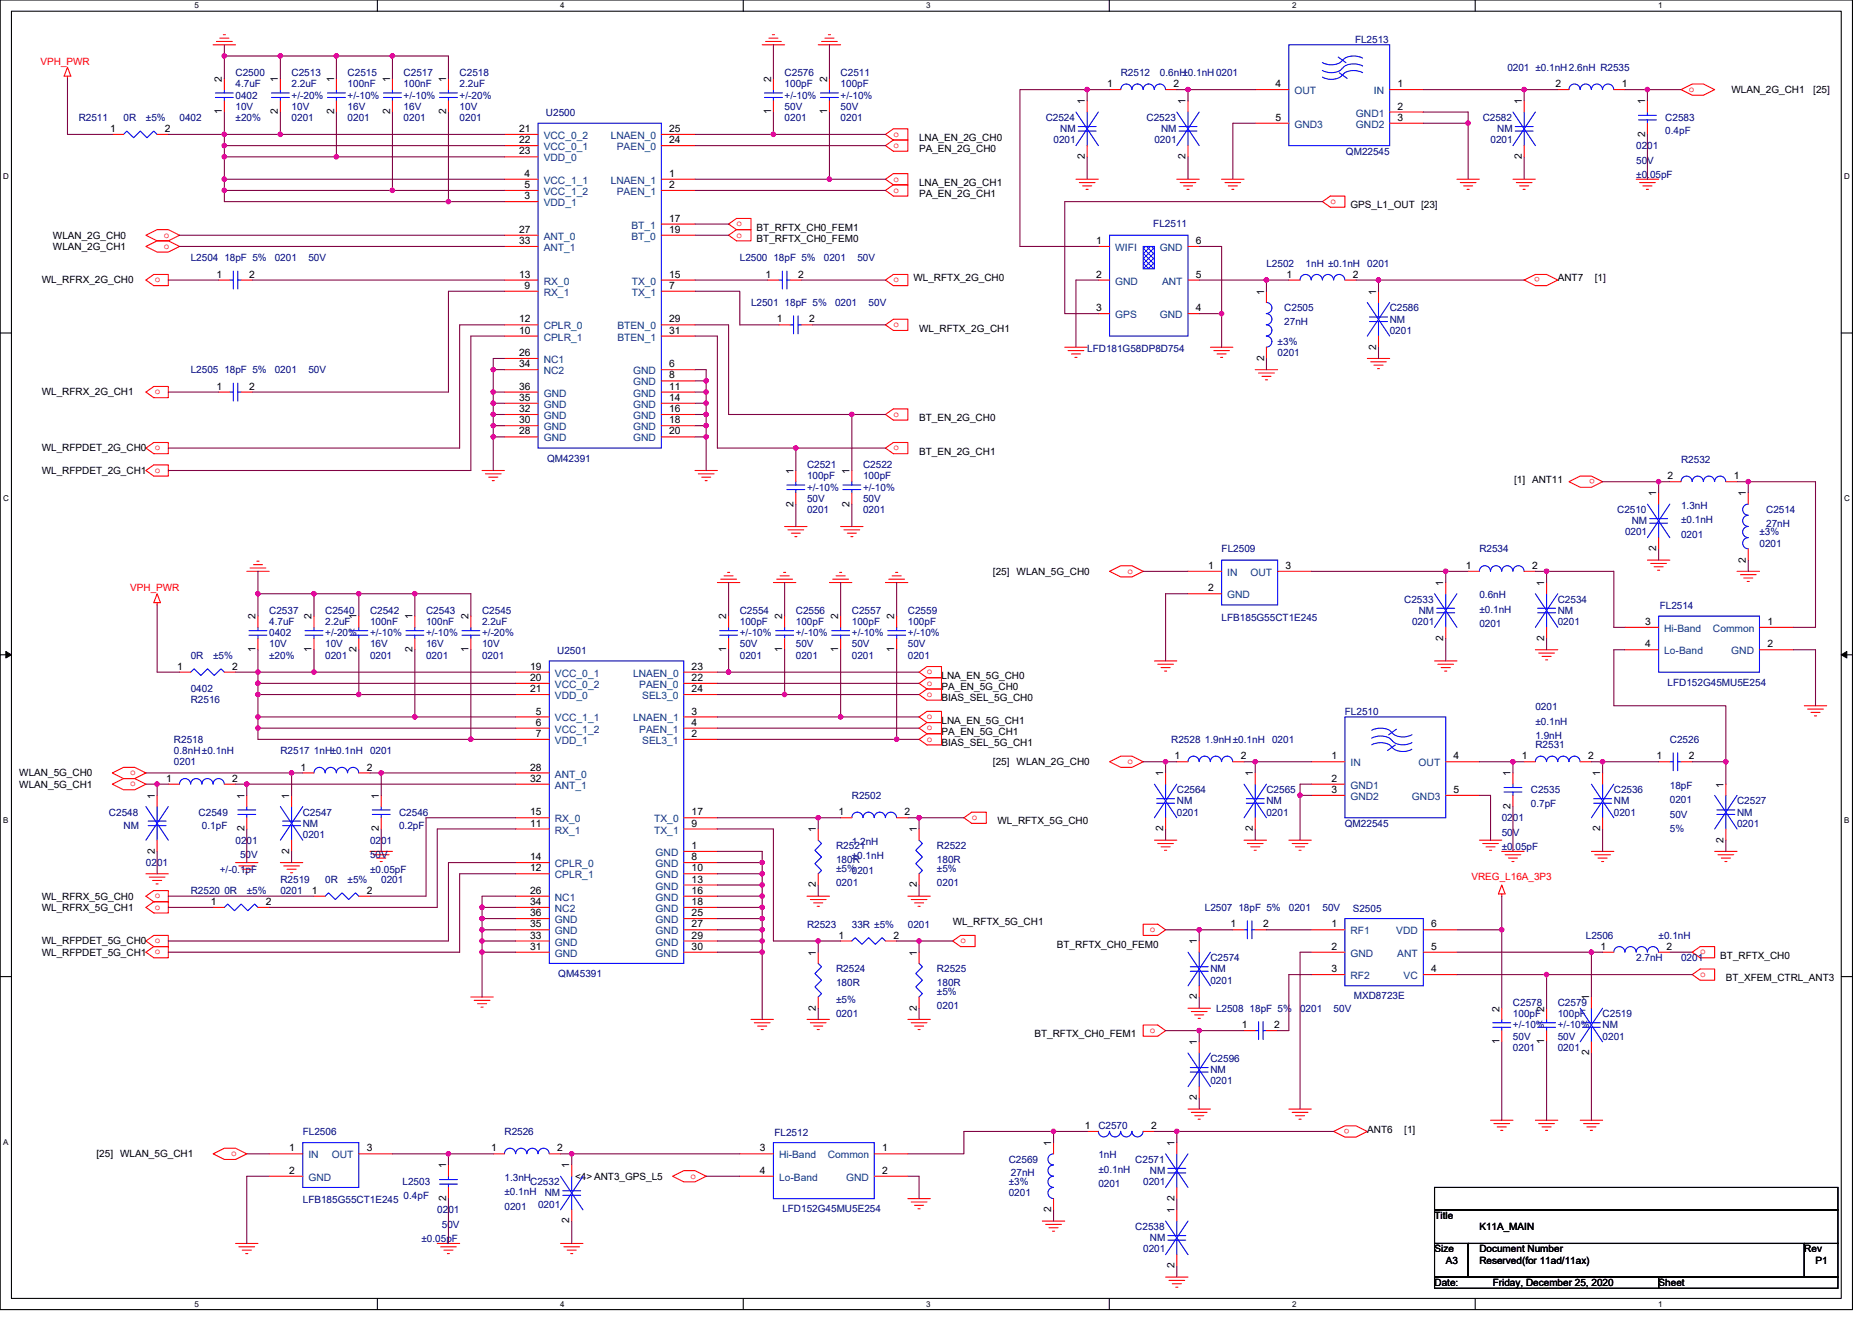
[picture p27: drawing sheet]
<svg xmlns="http://www.w3.org/2000/svg" width="297mm" height="210mm" viewBox="0 0 297 210" stroke-linecap="round" stroke-linejoin="round" font-family="sans-serif">
<defs><g id="words">
<g font-size="1.6" fill="#f00">
<text x="6.4" y="10.3">VPH_PWR</text>
<text x="268" y="14.6">o</text>
<text x="141.7" y="21.7">o</text>
<text x="141.7" y="23.5">o</text>
<text x="141.7" y="28.8">o</text>
<text x="116.9" y="35.9">o</text>
<text x="141.7" y="30.6">o</text>
<text x="211.1" y="32.4">o</text>
<text x="26" y="37.7">o</text>
<text x="26" y="39.5">o</text>
<text x="116.9" y="37.7">o</text>
<text x="24.6" y="44.8">o</text>
<text x="141.7" y="44.8">o</text>
<text x="244.3" y="44" transform="rotate(180 244.3 44)">o</text>
<text x="141.7" y="51.9">o</text>
<text x="24.6" y="62.6">o</text>
<text x="24.6" y="71.5">o</text>
<text x="141.7" y="66.1">o</text>
<text x="141.7" y="71.5">o</text>
<text x="24.6" y="75">o</text>
<text x="253" y="76" transform="rotate(180 253 76)">o</text>
<text x="20.7" y="93.9">VPH_PWR</text>
<text x="178.9" y="91">o</text>
<text x="147.1" y="107">o</text>
<text x="147.1" y="108.8">o</text>
<text x="147.1" y="110.6">o</text>
<text x="147.1" y="114.2">o</text>
<text x="147.1" y="115.9">o</text>
<text x="147.1" y="117.7">o</text>
<text x="20.7" y="123">o</text>
<text x="20.7" y="124.8">o</text>
<text x="178.9" y="121.3">o</text>
<text x="154.2" y="130.2">o</text>
<text x="24.6" y="142.6">o</text>
<text x="233.5" y="139.7">VREG_L16A_3P3</text>
<text x="24.6" y="149.7">o</text>
<text x="24.6" y="144.4">o</text>
<text x="152.4" y="149.7">o</text>
<text x="182.5" y="147.9">o</text>
<text x="24.6" y="151.5">o</text>
<text x="269.8" y="151.5">o</text>
<text x="269.8" y="155">o</text>
<text x="182.5" y="163.9">o</text>
<text x="214.1" y="179.2" transform="rotate(180 214.1 179.2)">o</text>
<text x="36.7" y="183.5">o</text>
<text x="109.6" y="187.1">o</text>
</g>
<g font-size="1.6" fill="#000080">
<text x="215" y="6.8">FL2513</text>
<text x="239.2" y="11.2">0201 ±0.1nH2.6nH R2535</text>
<text x="37.4" y="12.1">C2500</text>
<text x="37.4" y="13.9">4.7uF</text>
<text x="37.4" y="15.6">0402</text>
<text x="37.4" y="17.4">10V</text>
<text x="46.3" y="12.1">C2513</text>
<text x="46.3" y="13.9">2.2uF</text>
<text x="46.3" y="17.4">10V</text>
<text x="46.3" y="15.6">+/-20%</text>
<text x="55.2" y="12.1">C2515</text>
<text x="55.2" y="13.9">100nF</text>
<text x="55.2" y="17.4">16V</text>
<text x="55.2" y="15.6">+/-10%</text>
<text x="64" y="12.1">C2517</text>
<text x="64" y="13.9">100nF</text>
<text x="64" y="17.4">16V</text>
<text x="64" y="15.6">+/-10%</text>
<text x="72.9" y="12.1">C2518</text>
<text x="72.9" y="13.9">2.2uF</text>
<text x="72.9" y="17.4">10V</text>
<text x="72.9" y="15.6">+/-20%</text>
<text x="124.5" y="12.1">C2576</text>
<text x="124.5" y="13.9">100pF</text>
<text x="124.5" y="17.4">50V</text>
<text x="124.5" y="15.6">+/-10%</text>
<text x="133.4" y="12.1">C2511</text>
<text x="133.4" y="13.9">100pF</text>
<text x="133.4" y="17.4">50V</text>
<text x="133.4" y="15.6">+/-10%</text>
<text x="177.8" y="12.1">R2512</text>
<text x="184.1" y="12.1">0.6nH±0.1nH0201</text>
<text x="12.5" y="19.2">R2511</text>
<text x="19.6" y="19.2">0R</text>
<text x="23.2" y="19.2">±5%</text>
<text x="28.5" y="19.2">0402</text>
<text x="37.4" y="19.2">±20%</text>
<text x="46.3" y="19.2">0201</text>
<text x="55.2" y="19.2">0201</text>
<text x="64" y="19.2">0201</text>
<text x="72.9" y="19.2">0201</text>
<text x="86.6" y="18.5">U2500</text>
<text x="124.5" y="19.2">0201</text>
<text x="133.4" y="19.2">0201</text>
<text x="165.9" y="19.2">C2524</text>
<text x="167.2" y="22.8">0201</text>
<text x="168.2" y="21">NM</text>
<text x="181.9" y="19.2">C2523</text>
<text x="183.2" y="22.8">0201</text>
<text x="184.2" y="21">NM</text>
<text x="235.3" y="19.2">C2582</text>
<text x="236.5" y="22.8">0201</text>
<text x="237.6" y="21">NM</text>
<text x="259.6" y="23.6">0201</text>
<text x="264.2" y="19.2">C2583</text>
<text x="264.2" y="21.3">0.4pF</text>
<text x="213.6" y="24.5">QM22545</text>
<text x="259.6" y="26">50V</text>
<text x="259.6" y="28.3">±0.05pF</text>
<text x="30.3" y="41.4">L2504 18pF 5%</text>
<text x="43.6" y="41.4">0201</text>
<text x="48.9" y="41.4">50V</text>
<text x="117.4" y="41.4">L2500 18pF 5%</text>
<text x="130.7" y="41.4">0201</text>
<text x="136.1" y="41.4">50V</text>
<text x="183" y="36.1">FL2511</text>
<text x="201" y="42.3">L2502</text>
<text x="207.2" y="42.3">1nH ±0.1nH</text>
<text x="217" y="42.3">0201</text>
<text x="119.2" y="48.5">L2501 18pF 5%</text>
<text x="132.5" y="48.5">0201</text>
<text x="137.8" y="48.5">50V</text>
<text x="203.8" y="49.4">C2505</text>
<text x="203.8" y="51.6">27nH</text>
<text x="220.5" y="49.4">C2586</text>
<text x="220.5" y="51.2">NM</text>
<text x="220.5" y="53">0201</text>
<text x="30.3" y="59.2">L2505 18pF 5%</text>
<text x="43.6" y="59.2">0201</text>
<text x="48.9" y="59.2">50V</text>
<text x="172.5" y="55.8">LFD181G58DP8D754</text>
<text x="202.7" y="54.8">±3%</text>
<text x="202.7" y="56.5">0201</text>
<text x="86.8" y="73.3">QM42391</text>
<text x="128.1" y="74.3">C2521</text>
<text x="128.1" y="76.1">100pF</text>
<text x="128.1" y="77.9">+/-10%</text>
<text x="136.9" y="74.3">C2522</text>
<text x="136.9" y="76.1">100pF</text>
<text x="136.9" y="77.9">+/-10%</text>
<text x="266.7" y="73.4">R2532</text>
<text x="128.1" y="81.4">0201</text>
<text x="128.1" y="79.7">50V</text>
<text x="136.9" y="81.4">0201</text>
<text x="136.9" y="79.7">50V</text>
<text x="256.6" y="81.4">C2510</text>
<text x="258.9" y="83.2">NM</text>
<text x="266.7" y="80.7">1.3nH</text>
<text x="266.7" y="83">±0.1nH</text>
<text x="280.2" y="81.4">C2514</text>
<text x="280.2" y="83.6">27nH</text>
<text x="193.8" y="87.7">FL2509</text>
<text x="234.7" y="87.7">R2534</text>
<text x="257.8" y="85">0201</text>
<text x="266.7" y="85.3">0201</text>
<text x="279.2" y="85">±3%</text>
<text x="279.2" y="86.8">0201</text>
<text x="222.8" y="95.7">C2533</text>
<text x="234.7" y="94.9">0.6nH</text>
<text x="247.2" y="95.7">C2534</text>
<text x="42.7" y="97.4">C2537</text>
<text x="42.7" y="99.2">4.7uF</text>
<text x="42.7" y="101">0402</text>
<text x="51.6" y="97.4">C2540</text>
<text x="51.6" y="99.2">2.2uF</text>
<text x="51.6" y="101">+/-20%</text>
<text x="58.7" y="97.4">C2542</text>
<text x="58.7" y="99.2">100nF</text>
<text x="58.7" y="101">+/-10%</text>
<text x="67.6" y="97.4">C2543</text>
<text x="67.6" y="99.2">100nF</text>
<text x="67.6" y="101">+/-10%</text>
<text x="76.5" y="97.4">C2545</text>
<text x="76.5" y="99.2">2.2uF</text>
<text x="76.5" y="101">+/-20%</text>
<text x="117.4" y="97.4">C2554</text>
<text x="117.4" y="99.2">100pF</text>
<text x="117.4" y="101">+/-10%</text>
<text x="126.3" y="97.4">C2556</text>
<text x="126.3" y="99.2">100pF</text>
<text x="126.3" y="101">+/-10%</text>
<text x="135.2" y="97.4">C2557</text>
<text x="135.2" y="99.2">100pF</text>
<text x="135.2" y="101">+/-10%</text>
<text x="144.1" y="97.4">C2559</text>
<text x="144.1" y="99.2">100pF</text>
<text x="144.1" y="101">+/-10%</text>
<text x="193.8" y="98.5">LFB185G55CT1E245</text>
<text x="224.1" y="99.2">0201</text>
<text x="225.1" y="97.4">NM</text>
<text x="234.7" y="97.3">±0.1nH</text>
<text x="234.7" y="99.6">0201</text>
<text x="247.2" y="97.4">NM</text>
<text x="247.2" y="99.2">0201</text>
<text x="263.4" y="96.7">FL2514</text>
<text x="30.3" y="104.5">0R</text>
<text x="33.8" y="104.5">±5%</text>
<text x="42.7" y="102.8">10V</text>
<text x="42.7" y="104.5">±20%</text>
<text x="51.6" y="104.5">0201</text>
<text x="51.6" y="102.8">10V</text>
<text x="58.7" y="104.5">0201</text>
<text x="58.7" y="102.8">16V</text>
<text x="67.6" y="104.5">0201</text>
<text x="67.6" y="102.8">16V</text>
<text x="76.5" y="104.5">0201</text>
<text x="76.5" y="102.8">10V</text>
<text x="88.4" y="103.8">U2501</text>
<text x="117.4" y="104.5">0201</text>
<text x="117.4" y="102.8">50V</text>
<text x="126.3" y="104.5">0201</text>
<text x="126.3" y="102.8">50V</text>
<text x="135.2" y="104.5">0201</text>
<text x="135.2" y="102.8">50V</text>
<text x="144.1" y="104.5">0201</text>
<text x="144.1" y="102.8">50V</text>
<text x="30.3" y="111.7">R2516</text>
<text x="30.3" y="109.9">0402</text>
<text x="213.4" y="113.4">FL2510</text>
<text x="243.6" y="112.7">0201</text>
<text x="264.6" y="108.8">LFD152G45MU5E254</text>
<text x="27.6" y="117.9">R2518</text>
<text x="27.6" y="119.7">0.8nH±0.1nH</text>
<text x="44.5" y="119.7">R2517 1nH±0.1nH</text>
<text x="58.7" y="119.7">0201</text>
<text x="185.8" y="117.9">R2528 1.9nH±0.1nH</text>
<text x="201.8" y="117.9">0201</text>
<text x="243.6" y="118.8">R2531</text>
<text x="243.6" y="117.3">1.9nH</text>
<text x="243.6" y="115">±0.1nH</text>
<text x="265" y="117.9">C2526</text>
<text x="27.6" y="121.4">0201</text>
<text x="186.7" y="125.9">C2564</text>
<text x="201" y="125.9">C2565</text>
<text x="242.9" y="125.9">C2535</text>
<text x="256.1" y="125.9">C2536</text>
<text x="265" y="125.2">18pF</text>
<text x="17.3" y="129.4">C2548</text>
<text x="19.6" y="131.6">NM</text>
<text x="31.5" y="129.4">C2549</text>
<text x="32" y="131.6">0.1pF</text>
<text x="48" y="129.4">C2547</text>
<text x="48" y="131.2">NM</text>
<text x="63.3" y="129.4">C2546</text>
<text x="63.3" y="131.6">0.2pF</text>
<text x="135.2" y="126.8">R2502</text>
<text x="186.7" y="127.7">NM</text>
<text x="186.7" y="129.4">0201</text>
<text x="201" y="127.7">NM</text>
<text x="201" y="129.4">0201</text>
<text x="213.4" y="131.2">QM22545</text>
<text x="238.3" y="130.3">0201</text>
<text x="242.9" y="128">0.7pF</text>
<text x="256.1" y="127.7">NM</text>
<text x="256.1" y="129.4">0201</text>
<text x="265" y="127.5">0201</text>
<text x="265" y="129.8">50V</text>
<text x="275.6" y="127.7">C2527</text>
<text x="275.6" y="129.4">NM</text>
<text x="275.6" y="131.2">0201</text>
<text x="23.2" y="137.4">0201</text>
<text x="37.4" y="133.9">0201</text>
<text x="38.1" y="136.2">50V</text>
<text x="48" y="133">0201</text>
<text x="58.7" y="133.9">0201</text>
<text x="58.7" y="136.2">50V</text>
<text x="132.7" y="134.8">R2521</text>
<text x="132.7" y="136.9">180R</text>
<text x="135.2" y="134">1.2nH</text>
<text x="135.2" y="136.4">±0.1nH</text>
<text x="148.7" y="134.8">R2522</text>
<text x="148.7" y="136.9">180R</text>
<text x="238.3" y="132.6">50V</text>
<text x="238.3" y="134.9">±0.05pF</text>
<text x="265" y="132.1">5%</text>
<text x="30.3" y="141.9">R2520 0R</text>
<text x="34.9" y="138.5">+/-0.1pF</text>
<text x="39.2" y="141.9">±5%</text>
<text x="44.5" y="141.9">0201</text>
<text x="44.5" y="140.1">R2519</text>
<text x="51.6" y="140.1">0R</text>
<text x="55.2" y="140.1">±5%</text>
<text x="58.7" y="138.5">±0.05pF</text>
<text x="60.5" y="140.1">0201</text>
<text x="132.7" y="138.3">±5%0201</text>
<text x="132.7" y="140.6">0201</text>
<text x="148.7" y="138.3">±5%</text>
<text x="148.7" y="140.6">0201</text>
<text x="128.1" y="147.2">R2523</text>
<text x="135.2" y="147.2">33R ±5%</text>
<text x="144.1" y="147.2">0201</text>
<text x="191.2" y="144.5">L2507 18pF 5%</text>
<text x="204.5" y="144.5">0201</text>
<text x="209.8" y="144.5">50V</text>
<text x="214.6" y="144.7">S2505</text>
<text x="251.6" y="149">L2506</text>
<text x="263.2" y="149">±0.1nH</text>
<text x="88.6" y="155">QM45391</text>
<text x="132.7" y="154.3">R2524</text>
<text x="148.7" y="154.3">R2525</text>
<text x="192.1" y="152.5">C2574</text>
<text x="192.1" y="154.3">NM</text>
<text x="259.6" y="152.5">2.7nH</text>
<text x="266.7" y="152.5">0201</text>
<text x="132.7" y="156.5">180R</text>
<text x="132.7" y="159.1">±5%</text>
<text x="132.7" y="161.4">0201</text>
<text x="148.7" y="156.5">180R</text>
<text x="148.7" y="157.9">±5%</text>
<text x="148.7" y="160.2">0201</text>
<text x="192.1" y="156.1">0201</text>
<text x="193" y="160.5">L2508 18pF 5%</text>
<text x="206.3" y="160.5">0201</text>
<text x="211.6" y="160.5">50V</text>
<text x="214.8" y="158.6">MXD8723E</text>
<text x="240.1" y="159.7">C2578</text>
<text x="240.1" y="161.4">100pF</text>
<text x="247.2" y="159.7">C2579</text>
<text x="247.2" y="161.4">100pF</text>
<text x="254.3" y="161.4">C2519</text>
<text x="240.1" y="166.8">0201</text>
<text x="240.1" y="165">50V</text>
<text x="240.1" y="163.2">+/-10%</text>
<text x="247.2" y="166.8">0201</text>
<text x="247.2" y="165">50V</text>
<text x="247.2" y="163.2">+/-10%</text>
<text x="254.3" y="163.2">NM</text>
<text x="254.3" y="165">0201</text>
<text x="192.1" y="168.5">C2596</text>
<text x="192.1" y="170.3">NM</text>
<text x="192.1" y="172.1">0201</text>
<text x="174.3" y="179.2">C2570</text>
<text x="48" y="180.1">FL2506</text>
<text x="80" y="180.1">R2526</text>
<text x="122.9" y="180.3">FL2512</text>
<text x="160.1" y="184.6">C2569</text>
<text x="174.3" y="183.8">1nH</text>
<text x="180.1" y="184.6">C2571</text>
<text x="48" y="190.9">LFB185G55CT1E245</text>
<text x="63.9" y="188.1">L2503</text>
<text x="64" y="190.2">0.4pF</text>
<text x="80" y="187.4">1.3nH</text>
<text x="80" y="189.7">±0.1nH</text>
<text x="84.1" y="188.1">C2532</text>
<text x="85.4" y="191.7">0201</text>
<text x="86.4" y="189.9">NM</text>
<text x="160.1" y="188.1">±3%</text>
<text x="160.1" y="189.9">0201</text>
<text x="160.4" y="186.7">27nH</text>
<text x="174.3" y="186.2">±0.1nH</text>
<text x="174.3" y="188.5">0201</text>
<text x="181.4" y="188.1">0201</text>
<text x="182.5" y="186.3">NM</text>
<text x="66.9" y="197.2">±0.05pF</text>
<text x="69.4" y="192.6">0201</text>
<text x="70.1" y="194.9">50V</text>
<text x="80" y="192">0201</text>
<text x="124.1" y="192.4">LFD152G45MU5E254</text>
<text x="180.1" y="195.2">C2538</text>
<text x="182.5" y="197">NM</text>
<text x="181.4" y="198.8">0201</text>
</g>
<g font-size="1.6">
<text x="35.2" y="13" transform="rotate(-90 35.2 13)">2</text>
<text x="44.1" y="13" transform="rotate(-90 44.1 13)">1</text>
<text x="53" y="13" transform="rotate(-90 53 13)">1</text>
<text x="61.9" y="13" transform="rotate(-90 61.9 13)">1</text>
<text x="70.8" y="13" transform="rotate(-90 70.8 13)">1</text>
<text x="122.3" y="13" transform="rotate(-90 122.3 13)">2</text>
<text x="131.2" y="13" transform="rotate(-90 131.2 13)">2</text>
<text x="172.1" y="16.5" transform="rotate(-90 172.1 16.5)">1</text>
<text x="175.7" y="13.8">1</text>
<text x="186.2" y="13.8">2</text>
<text x="188.1" y="16.5" transform="rotate(-90 188.1 16.5)">1</text>
<text x="202.4" y="13.8">4</text>
<text x="221.8" y="17.4">2</text>
<text x="221.8" y="13.8">1</text>
<text x="241.5" y="16.5" transform="rotate(-90 241.5 16.5)">1</text>
<text x="246.8" y="13.8">2</text>
<text x="257.3" y="13.8">1</text>
<text x="261" y="16.5" transform="rotate(-90 261 16.5)">1</text>
<text x="274.7" y="14.8">WLAN_2G_CH1</text>
<text x="287.7" y="14.8">[25]</text>
<text x="17.5" y="21">1</text>
<text x="26.2" y="21">2</text>
<text x="35.2" y="18.2" transform="rotate(-90 35.2 18.2)">1</text>
<text x="44.1" y="18.2" transform="rotate(-90 44.1 18.2)">2</text>
<text x="53" y="18.2" transform="rotate(-90 53 18.2)">2</text>
<text x="61.9" y="18.2" transform="rotate(-90 61.9 18.2)">2</text>
<text x="70.8" y="18.2" transform="rotate(-90 70.8 18.2)">2</text>
<text x="82.4" y="21">21</text>
<text x="82.4" y="22.7">22</text>
<text x="106.2" y="22.7">24</text>
<text x="106.2" y="21">25</text>
<text x="122.3" y="18.2" transform="rotate(-90 122.3 18.2)">1</text>
<text x="131.2" y="18.2" transform="rotate(-90 131.2 18.2)">1</text>
<text x="145.8" y="22.4">LNA_EN_2G_CH0</text>
<text x="202.4" y="19.2">5</text>
<text x="221.8" y="19.2">3</text>
<text x="261" y="21.7" transform="rotate(-90 261 21.7)">2</text>
<text x="82.4" y="24.5">23</text>
<text x="83.2" y="28.1">4</text>
<text x="83.2" y="29.8">5</text>
<text x="106.2" y="28.1">1</text>
<text x="106.2" y="29.8">2</text>
<text x="145.8" y="24.2">PA_EN_2G_CH0</text>
<text x="145.8" y="29.5">LNA_EN_2G_CH1</text>
<text x="172.1" y="25.3" transform="rotate(-90 172.1 25.3)">2</text>
<text x="188.1" y="25.3" transform="rotate(-90 188.1 25.3)">2</text>
<text x="241.5" y="25.3" transform="rotate(-90 241.5 25.3)">2</text>
<text x="83.2" y="31.6">3</text>
<text x="106.2" y="35.2">17</text>
<text x="145.8" y="31.3">PA_EN_2G_CH1</text>
<text x="214.3" y="33.1">GPS_L1_OUT [23]</text>
<text x="8.4" y="37.9">WLAN_2G_CH0</text>
<text x="8.4" y="39.6">WLAN_2G_CH1</text>
<text x="82.4" y="37">27</text>
<text x="82.4" y="38.7">33</text>
<text x="106.2" y="37">19</text>
<text x="120.1" y="36.6">BT_RFTX_CH0_FEM1</text>
<text x="120.1" y="38.4">BT_RFTX_CH0_FEM0</text>
<text x="173.9" y="38.7">1</text>
<text x="189.8" y="38.7">6</text>
<text x="6.6" y="45">WL_RFRX_2G_CH0</text>
<text x="34.4" y="44.1">1</text>
<text x="39.5" y="44.1">2</text>
<text x="82.4" y="44.1">13</text>
<text x="83.2" y="45.8">9</text>
<text x="106.2" y="45.8">7</text>
<text x="106.2" y="44.1">15</text>
<text x="121.5" y="44.1">1</text>
<text x="126.6" y="44.1">2</text>
<text x="144.9" y="44.6">WL_RFTX_2G_CH0</text>
<text x="173.9" y="44.1">2</text>
<text x="189.8" y="44.1">5</text>
<text x="200.6" y="46.8" transform="rotate(-90 200.6 46.8)">1</text>
<text x="204.1" y="44.1">1</text>
<text x="214.6" y="44.1">2</text>
<text x="218.4" y="46.8" transform="rotate(-90 218.4 46.8)">1</text>
<text x="247.2" y="44.6">ANT7</text>
<text x="253" y="44.6">[1]</text>
<text x="82.4" y="53">10</text>
<text x="82.4" y="51.2">12</text>
<text x="106.2" y="51.2">29</text>
<text x="106.2" y="53">31</text>
<text x="123.3" y="51.2">1</text>
<text x="128.4" y="51.2">2</text>
<text x="145.8" y="52.6">WL_RFTX_2G_CH1</text>
<text x="173.9" y="49.4">3</text>
<text x="189.8" y="49.4">4</text>
<text x="82.4" y="56.5">26</text>
<text x="82.4" y="58.3">34</text>
<text x="106.2" y="58.3">6</text>
<text x="200.6" y="57.3" transform="rotate(-90 200.6 57.3)">2</text>
<text x="218.4" y="55.5" transform="rotate(-90 218.4 55.5)">2</text>
<text x="6.6" y="62.8">WL_RFRX_2G_CH1</text>
<text x="34.4" y="61.8">1</text>
<text x="39.5" y="61.8">2</text>
<text x="82.4" y="65.4">32</text>
<text x="82.4" y="63.6">35</text>
<text x="82.4" y="61.8">36</text>
<text x="106.2" y="60.1">8</text>
<text x="106.2" y="61.8">11</text>
<text x="106.2" y="63.6">14</text>
<text x="106.2" y="65.4">16</text>
<text x="6.6" y="71.6">WL_RFPDET_2G_CH0</text>
<text x="82.4" y="69">28</text>
<text x="82.4" y="67.2">30</text>
<text x="106.2" y="67.2">18</text>
<text x="106.2" y="69">20</text>
<text x="145.8" y="66.8">BT_EN_2G_CH0</text>
<text x="6.6" y="75.2">WL_RFPDET_2G_CH1</text>
<text x="125.9" y="75.2" transform="rotate(-90 125.9 75.2)">1</text>
<text x="134.8" y="75.2" transform="rotate(-90 134.8 75.2)">1</text>
<text x="145.8" y="72.2">BT_EN_2G_CH1</text>
<text x="240.2" y="76.6">[1] ANT11</text>
<text x="264.6" y="76.1">2</text>
<text x="275.1" y="76.1">1</text>
<text x="125.9" y="80.4" transform="rotate(-90 125.9 80.4)">2</text>
<text x="134.8" y="80.4" transform="rotate(-90 134.8 80.4)">2</text>
<text x="262.8" y="78.8" transform="rotate(-90 262.8 78.8)">1</text>
<text x="277" y="78.8" transform="rotate(-90 277 78.8)">1</text>
<text x="262.8" y="87.5" transform="rotate(-90 262.8 87.5)">2</text>
<text x="277" y="89.3" transform="rotate(-90 277 89.3)">2</text>
<text x="157.6" y="91.2">[25] WLAN_5G_CH0</text>
<text x="191.7" y="90.3">1</text>
<text x="191.7" y="93.9">2</text>
<text x="204" y="90.3">3</text>
<text x="229" y="93" transform="rotate(-90 229 93)">1</text>
<text x="232.6" y="90.3">1</text>
<text x="243.1" y="90.3">2</text>
<text x="245" y="93" transform="rotate(-90 245 93)">1</text>
<text x="40.6" y="98.3" transform="rotate(-90 40.6 98.3)">2</text>
<text x="49.4" y="98.3" transform="rotate(-90 49.4 98.3)">2</text>
<text x="56.6" y="98.3" transform="rotate(-90 56.6 98.3)">1</text>
<text x="65.4" y="98.3" transform="rotate(-90 65.4 98.3)">1</text>
<text x="74.3" y="98.3" transform="rotate(-90 74.3 98.3)">2</text>
<text x="115.2" y="98.3" transform="rotate(-90 115.2 98.3)">2</text>
<text x="124.1" y="98.3" transform="rotate(-90 124.1 98.3)">2</text>
<text x="133" y="98.3" transform="rotate(-90 133 98.3)">2</text>
<text x="141.9" y="98.3" transform="rotate(-90 141.9 98.3)">2</text>
<text x="229" y="101.7" transform="rotate(-90 229 101.7)">2</text>
<text x="245" y="101.7" transform="rotate(-90 245 101.7)">2</text>
<text x="261" y="99.2">3</text>
<text x="280.4" y="99.2">1</text>
<text x="28.1" y="106.3">1</text>
<text x="36.8" y="106.3">2</text>
<text x="40.6" y="103.5" transform="rotate(-90 40.6 103.5)">1</text>
<text x="49.4" y="103.5" transform="rotate(-90 49.4 103.5)">1</text>
<text x="56.6" y="103.5" transform="rotate(-90 56.6 103.5)">2</text>
<text x="65.4" y="103.5" transform="rotate(-90 65.4 103.5)">2</text>
<text x="74.3" y="103.5" transform="rotate(-90 74.3 103.5)">1</text>
<text x="84.1" y="106.3">19</text>
<text x="109.7" y="106.3">23</text>
<text x="115.2" y="103.5" transform="rotate(-90 115.2 103.5)">1</text>
<text x="124.1" y="103.5" transform="rotate(-90 124.1 103.5)">1</text>
<text x="133" y="103.5" transform="rotate(-90 133 103.5)">1</text>
<text x="141.9" y="103.5" transform="rotate(-90 141.9 103.5)">1</text>
<text x="149.4" y="107.7">LNA_EN_5G_CH0</text>
<text x="261" y="102.7">4</text>
<text x="280.4" y="102.7">2</text>
<text x="84.1" y="108.1">20</text>
<text x="84.1" y="109.9">21</text>
<text x="85" y="113.4">5</text>
<text x="109.7" y="113.4">3</text>
<text x="109.7" y="109.9">24</text>
<text x="109.7" y="108.1">22</text>
<text x="149.4" y="109.5">PA_EN_5G_CH0</text>
<text x="149.4" y="111.3">BIAS_SEL_5G_CH0</text>
<text x="85" y="115.2">6</text>
<text x="85" y="117">7</text>
<text x="109.7" y="117">2</text>
<text x="109.7" y="115.2">4</text>
<text x="149.4" y="114.9">LNA_EN_5G_CH1</text>
<text x="149.4" y="116.6">PA_EN_5G_CH1</text>
<text x="149.4" y="118.4">BIAS_SEL_5G_CH1</text>
<text x="3.1" y="123.2">WLAN_5G_CH0</text>
<text x="3.1" y="125">WLAN_5G_CH1</text>
<text x="26.3" y="124.1">1</text>
<text x="36.8" y="124.1">2</text>
<text x="47.7" y="122.3">1</text>
<text x="58.2" y="122.3">2</text>
<text x="84.1" y="122.3">28</text>
<text x="84.1" y="124.1">32</text>
<text x="157.6" y="121.4">[25] WLAN_2G_CH0</text>
<text x="184.6" y="123.2" transform="rotate(-90 184.6 123.2)">1</text>
<text x="186.4" y="120.5">1</text>
<text x="196.9" y="120.5">2</text>
<text x="198.8" y="123.2" transform="rotate(-90 198.8 123.2)">1</text>
<text x="211.3" y="120.5">1</text>
<text x="211.3" y="125.9">3</text>
<text x="211.3" y="124.1">2</text>
<text x="230.6" y="120.5">4</text>
<text x="230.7" y="125.9">5</text>
<text x="239.7" y="123.2" transform="rotate(-90 239.7 123.2)">1</text>
<text x="241.5" y="120.5">1</text>
<text x="252" y="120.5">2</text>
<text x="253.9" y="123.2" transform="rotate(-90 253.9 123.2)">1</text>
<text x="262.8" y="120.5">1</text>
<text x="268" y="120.5">2</text>
<text x="273.5" y="125" transform="rotate(-90 273.5 125)">1</text>
<text x="24.6" y="126.8" transform="rotate(-90 24.6 126.8)">1</text>
<text x="38.8" y="132" transform="rotate(-90 38.8 132)">2</text>
<text x="38.8" y="126.8" transform="rotate(-90 38.8 126.8)">1</text>
<text x="45.9" y="126.8" transform="rotate(-90 45.9 126.8)">1</text>
<text x="60.1" y="132" transform="rotate(-90 60.1 132)">2</text>
<text x="60.1" y="126.8" transform="rotate(-90 60.1 126.8)">1</text>
<text x="84.1" y="131.2">11</text>
<text x="84.1" y="129.4">15</text>
<text x="109.7" y="131.2">9</text>
<text x="109.7" y="129.4">17</text>
<text x="133" y="129.4">1</text>
<text x="143.5" y="129.4">2</text>
<text x="158.3" y="130.9">WL_RFTX_5G_CH0</text>
<text x="184.6" y="132" transform="rotate(-90 184.6 132)">2</text>
<text x="198.8" y="132" transform="rotate(-90 198.8 132)">2</text>
<text x="239.7" y="128.4" transform="rotate(-90 239.7 128.4)">2</text>
<text x="253.9" y="132" transform="rotate(-90 253.9 132)">2</text>
<text x="24.6" y="135.5" transform="rotate(-90 24.6 135.5)">2</text>
<text x="45.9" y="135.5" transform="rotate(-90 45.9 135.5)">2</text>
<text x="84.1" y="136.5">14</text>
<text x="109.7" y="134.7">1</text>
<text x="109.7" y="136.5">8</text>
<text x="129.5" y="132.1" transform="rotate(-90 129.5 132.1)">1</text>
<text x="145.5" y="132.1" transform="rotate(-90 145.5 132.1)">1</text>
<text x="273.5" y="133.7" transform="rotate(-90 273.5 133.7)">2</text>
<text x="6.6" y="142.8">WL_RFRX_5G_CH0</text>
<text x="33.5" y="143.6">1</text>
<text x="42.2" y="143.6">2</text>
<text x="49.5" y="141.9">1</text>
<text x="58.2" y="141.9">2</text>
<text x="84.1" y="138.3">12</text>
<text x="84.1" y="141.9">26</text>
<text x="84.1" y="143.6">34</text>
<text x="109.7" y="138.3">10</text>
<text x="109.7" y="140.1">13</text>
<text x="109.7" y="141.9">16</text>
<text x="109.7" y="143.6">18</text>
<text x="129.5" y="140.8" transform="rotate(-90 129.5 140.8)">2</text>
<text x="145.5" y="140.8" transform="rotate(-90 145.5 140.8)">2</text>
<text x="6.6" y="149.9">WL_RFPDET_5G_CH0</text>
<text x="6.6" y="144.5">WL_RFRX_5G_CH1</text>
<text x="84.1" y="149">33</text>
<text x="84.1" y="147.2">35</text>
<text x="84.1" y="145.4">36</text>
<text x="109.7" y="145.4">25</text>
<text x="109.7" y="147.2">27</text>
<text x="109.7" y="149">29</text>
<text x="133" y="149">1</text>
<text x="141.7" y="149">2</text>
<text x="151.2" y="146.9">WL_RFTX_5G_CH1</text>
<text x="189.9" y="149.9" transform="rotate(-90 189.9 149.9)">1</text>
<text x="195.3" y="147.2">1</text>
<text x="200.4" y="147.2">2</text>
<text x="211.3" y="147.2">1</text>
<text x="227.1" y="147.2">6</text>
<text x="6.6" y="151.7">WL_RFPDET_5G_CH1</text>
<text x="84.1" y="150.7">31</text>
<text x="109.7" y="150.7">30</text>
<text x="129.5" y="151.7" transform="rotate(-90 129.5 151.7)">1</text>
<text x="145.5" y="151.7" transform="rotate(-90 145.5 151.7)">1</text>
<text x="167.7" y="150.4">BT_RFTX_CH0_FEM0</text>
<text x="211.3" y="150.7">2</text>
<text x="211.3" y="154.3">3</text>
<text x="227.1" y="154.3">4</text>
<text x="227.1" y="150.7">5</text>
<text x="253.9" y="150.7">1</text>
<text x="264.4" y="150.7">2</text>
<text x="273" y="152.2">BT_RFTX_CH0</text>
<text x="273.9" y="155.7">BT_XFEM_CTRL_ANT3</text>
<text x="129.5" y="160.4" transform="rotate(-90 129.5 160.4)">2</text>
<text x="145.5" y="160.4" transform="rotate(-90 145.5 160.4)">2</text>
<text x="189.9" y="158.6" transform="rotate(-90 189.9 158.6)">2</text>
<text x="237.9" y="160.5" transform="rotate(-90 237.9 160.5)">2</text>
<text x="245" y="160.5" transform="rotate(-90 245 160.5)">2</text>
<text x="252.1" y="158.8" transform="rotate(-90 252.1 158.8)">1</text>
<text x="164.1" y="164.6">BT_RFTX_CH0_FEM1</text>
<text x="189.9" y="165.9" transform="rotate(-90 189.9 165.9)">1</text>
<text x="197" y="163.2">1</text>
<text x="202.2" y="163.2">2</text>
<text x="237.9" y="165.7" transform="rotate(-90 237.9 165.7)">1</text>
<text x="245" y="165.7" transform="rotate(-90 245 165.7)">1</text>
<text x="252.1" y="167.5" transform="rotate(-90 252.1 167.5)">2</text>
<text x="172.1" y="179.2">1</text>
<text x="182.6" y="179.2">2</text>
<text x="189.9" y="174.6" transform="rotate(-90 189.9 174.6)">2</text>
<text x="217" y="179.7">ANT6</text>
<text x="222.8" y="179.7">[1]</text>
<text x="15.3" y="183.7">[25] WLAN_5G_CH1</text>
<text x="45.9" y="182.8">1</text>
<text x="58.2" y="182.8">3</text>
<text x="70.8" y="185.4" transform="rotate(-90 70.8 185.4)">1</text>
<text x="77.9" y="182.8">1</text>
<text x="88.4" y="182.8">2</text>
<text x="90.3" y="185.4" transform="rotate(-90 90.3 185.4)">1</text>
<text x="120.6" y="182.8">3</text>
<text x="140" y="182.8">1</text>
<text x="166.8" y="181.9" transform="rotate(-90 166.8 181.9)">1</text>
<text x="186.3" y="181.9" transform="rotate(-90 186.3 181.9)">1</text>
<text x="45.9" y="186.3">2</text>
<text x="70.8" y="190.6" transform="rotate(-90 70.8 190.6)">2</text>
<text x="91.2" y="187.2">&lt;4&gt; ANT3_GPS_L5</text>
<text x="120.6" y="186.3">4</text>
<text x="140" y="186.3">2</text>
<text x="186.3" y="190.6" transform="rotate(-90 186.3 190.6)">2</text>
<text x="90.3" y="194.2" transform="rotate(-90 90.3 194.2)">2</text>
<text x="166.8" y="192.4" transform="rotate(-90 166.8 192.4)">2</text>
<text x="186.3" y="192.6" transform="rotate(-90 186.3 192.6)">1</text>
<text x="227.6" y="193.4">Title</text>
<text x="234.7" y="195.2">K11A_MAIN</text>
<text x="186.3" y="201.3" transform="rotate(-90 186.3 201.3)">2</text>
<text x="227.6" y="198.8">Size</text>
<text x="229.4" y="200.6">A3</text>
<text x="234.7" y="198.8">Document Number</text>
<text x="234.7" y="200.6">Reserved(for 11ad/11ax)</text>
<text x="286.3" y="198.8">Rev</text>
<text x="288.1" y="200.6">P1</text>
<text x="227.6" y="204.1">Date:</text>
<text x="236.9" y="204.1">Friday, December 25, 2020</text>
<text x="263.2" y="204.1">Sheet</text>
</g>
<g font-size="1.6" fill="#004080">
<text x="205.4" y="14.9">OUT</text>
<text x="218" y="14.9">IN</text>
<text x="86.3" y="22.1">VCC_0_2</text>
<text x="86.3" y="23.8">VCC_0_1</text>
<text x="96.9" y="22.1">LNAEN_0</text>
<text x="97.9" y="23.8">PAEN_0</text>
<text x="205.4" y="20.3">GND3</text>
<text x="215.2" y="20.3">GND2</text>
<text x="215.2" y="18.5">GND1</text>
<text x="86.3" y="29.2">VCC_1_1</text>
<text x="86.3" y="25.6">VDD_0</text>
<text x="96.9" y="29.2">LNAEN_1</text>
<text x="86.3" y="32.7">VDD_1</text>
<text x="86.3" y="30.9">VCC_1_2</text>
<text x="97.9" y="30.9">PAEN_1</text>
<text x="86.3" y="38.1">ANT_0</text>
<text x="86.3" y="39.8">ANT_1</text>
<text x="100.2" y="36.3">BT_1</text>
<text x="100.2" y="38.1">BT_0</text>
<text x="176.9" y="39.8">WIFI</text>
<text x="184" y="39.8">GND</text>
<text x="86.3" y="46.9">RX_1</text>
<text x="86.3" y="45.2">RX_0</text>
<text x="100.2" y="46.9">TX_1</text>
<text x="100.2" y="45.2">TX_0</text>
<text x="176.9" y="45.2">GND</text>
<text x="184.4" y="45.2">ANT</text>
<text x="86.3" y="52.3">CPLR_0</text>
<text x="98" y="52.3">BTEN_0</text>
<text x="176.9" y="50.5">GPS</text>
<text x="184" y="50.5">GND</text>
<text x="86.3" y="54.1">CPLR_1</text>
<text x="86.3" y="57.6">NC1</text>
<text x="86.3" y="59.4">NC2</text>
<text x="98" y="54.1">BTEN_1</text>
<text x="100.5" y="59.4">GND</text>
<text x="86.3" y="64.7">GND</text>
<text x="86.3" y="62.9">GND</text>
<text x="100.5" y="61.2">GND</text>
<text x="100.5" y="62.9">GND</text>
<text x="100.5" y="64.7">GND</text>
<text x="86.3" y="70.1">GND</text>
<text x="86.3" y="68.3">GND</text>
<text x="86.3" y="66.5">GND</text>
<text x="100.5" y="66.5">GND</text>
<text x="100.5" y="68.3">GND</text>
<text x="100.5" y="70.1">GND</text>
<text x="194.7" y="91.4">IN</text>
<text x="194.7" y="95">GND</text>
<text x="198.4" y="91.4">OUT</text>
<text x="264.1" y="100.3">Hi-Band</text>
<text x="271.8" y="100.3">Common</text>
<text x="88.1" y="107.4">VCC_0_1</text>
<text x="100.5" y="107.4">LNAEN_0</text>
<text x="264.1" y="103.8">Lo-Band</text>
<text x="274.7" y="103.8">GND</text>
<text x="88.1" y="109.2">VCC_0_2</text>
<text x="88.1" y="111">VDD_0</text>
<text x="101.4" y="109.2">PAEN_0</text>
<text x="101.9" y="111">SEL3_0</text>
<text x="88.1" y="114.5">VCC_1_1</text>
<text x="88.1" y="116.3">VCC_1_2</text>
<text x="88.1" y="118.1">VDD_1</text>
<text x="100.5" y="114.5">LNAEN_1</text>
<text x="101.4" y="116.3">PAEN_1</text>
<text x="101.9" y="118.1">SEL3_1</text>
<text x="88.1" y="123.4">ANT_0</text>
<text x="88.1" y="125.2">ANT_1</text>
<text x="214.3" y="121.6">IN</text>
<text x="214.3" y="125.2">GND1</text>
<text x="225.1" y="121.6">OUT</text>
<text x="88.1" y="130.5">RX_0</text>
<text x="103.8" y="130.5">TX_0</text>
<text x="214.3" y="127">GND2</text>
<text x="224" y="127">GND3</text>
<text x="88.1" y="132.3">RX_1</text>
<text x="88.1" y="137.6">CPLR_0</text>
<text x="103.8" y="132.3">TX_1</text>
<text x="104" y="135.8">GND</text>
<text x="104" y="137.6">GND</text>
<text x="88.1" y="139.4">CPLR_1</text>
<text x="88.1" y="143">NC1</text>
<text x="104" y="139.4">GND</text>
<text x="104" y="141.2">GND</text>
<text x="104" y="143">GND</text>
<text x="88.1" y="144.7">NC2</text>
<text x="88.1" y="148.3">GND</text>
<text x="88.1" y="146.5">GND</text>
<text x="104" y="144.7">GND</text>
<text x="104" y="146.5">GND</text>
<text x="104" y="148.3">GND</text>
<text x="214.3" y="148.3">RF1</text>
<text x="221.5" y="148.3">VDD</text>
<text x="88.1" y="151.8">GND</text>
<text x="88.1" y="150.1">GND</text>
<text x="104" y="150.1">GND</text>
<text x="104" y="151.8">GND</text>
<text x="214.3" y="151.8">GND</text>
<text x="214.3" y="155.4">RF2</text>
<text x="221.7" y="151.8">ANT</text>
<text x="222.7" y="155.4">VC</text>
<text x="48.9" y="183.9">IN</text>
<text x="52.6" y="183.9">OUT</text>
<text x="123.6" y="183.9">Hi-Band</text>
<text x="131.3" y="183.9">Common</text>
<text x="48.9" y="187.4">GND</text>
<text x="123.6" y="187.4">Lo-Band</text>
<text x="134.3" y="187.4">GND</text>
</g>
<g font-size="1.3">
<text x="30.8" y="1.3">5</text>
<text x="88.9" y="1.3">4</text>
<text x="147" y="1.3">3</text>
<text x="205" y="1.3">2</text>
<text x="263.1" y="1.3">1</text>
<text x=".5" y="28.4">D</text>
<text x="292.6" y="28.4">D</text>
<text x=".5" y="79.5">C</text>
<text x="292.6" y="79.5">C</text>
<text x=".5" y="130.6">B</text>
<text x="292.6" y="130.6">B</text>
<text x=".5" y="181.7">A</text>
<text x="30.8" y="207.4">5</text>
<text x="88.9" y="207.4">4</text>
<text x="147" y="207.4">3</text>
<text x="205" y="207.4">2</text>
<text x="263.1" y="207.4">1</text>
</g>
</g></defs>
<path d="M0 0h293.9v207.9h-293.9zM1.8 1.8h290.4v204.3h-290.4z" fill="none" stroke="#000" stroke-width=".17"/>
<g fill="#fff">
<path d="M30.8 .2h.7v1.4h-.7z"/>
<path d="M30.8 206.3h.7v1.4h-.7z"/>
</g>
<path d="M59.9 0v1.8M59.9 206.1v1.8" fill="none" stroke="#000" stroke-width=".17"/>
<g fill="#fff">
<path d="M88.9 .2h.7v1.4h-.7z"/>
<path d="M88.9 206.3h.7v1.4h-.7z"/>
</g>
<path d="M117.9 0v1.8M117.9 206.1v1.8" fill="none" stroke="#000" stroke-width=".17"/>
<g fill="#fff">
<path d="M147 .2h.7v1.4h-.7z"/>
<path d="M147 206.3h.7v1.4h-.7z"/>
</g>
<path d="M176 0v1.8M176 206.1v1.8" fill="none" stroke="#000" stroke-width=".17"/>
<g fill="#fff">
<path d="M205 .2h.7v1.4h-.7z"/>
<path d="M205 206.3h.7v1.4h-.7z"/>
</g>
<path d="M234.1 0v1.8M234.1 206.1v1.8" fill="none" stroke="#000" stroke-width=".17"/>
<g fill="#fff">
<path d="M263.1 .2h.7v1.4h-.7z"/>
<path d="M263.1 206.3h.7v1.4h-.7z"/>
<path d="M.5 27.3h.9v1.4h-.9z"/>
<path d="M292.6 27.3h.9v1.4h-.9z"/>
<path d="M.5 78.4h.9v1.4h-.9z"/>
<path d="M292.6 78.4h.9v1.4h-.9z"/>
</g>
<path d="M0 52.9h1.8M292.2 52.9h1.7" fill="none" stroke="#000" stroke-width=".17"/>
<g fill="#fff">
<path d="M.5 129.5h.8v1.4h-.8z"/>
<path d="M292.6 129.5h.9v1.4h-.9z"/>
</g>
<path d="M0 103.9h1.8M292.2 103.9h1.7" fill="none" stroke="#000" stroke-width=".17"/>
<path d="M.9 103.4l.9 .5-.9 .5zM292.2 103.9l.8-.5v1z" fill="#000" stroke="#000" stroke-width=".16"/>
<path d="M.5 180.5h.8v1.4h-.8z" fill="#fff"/>
<path d="M0 155h1.8M292.2 155h1.7M227.6 188.5h64v3.5h-64zM227.6 192h64v5.4h-64zM227.6 197.4h5.4v5.3h-5.4zM233 197.4h53.3v5.3h-53.3zM286.3 197.4h5.3v5.3h-5.3zM227.6 202.7h35.6v1.8h-35.6zM263.2 202.7h28.4v1.8h-28.4z" fill="none" stroke="#000" stroke-width=".17"/>
<g fill="none" stroke="#f00" stroke-width=".17">
<path d="M10.7 10.7l.5 1.4h-1zM10.7 12.1v.3M33.8 7.1h3.6M34.4 6.6h2.4M34.9 6.1h1.4M35.4 5.5h.4M53.4 12.4v1.8M53.4 16v1.8M120.9 7.1h3.6M121.5 6.6h2.5M122 6.1h1.4M122.6 5.5h.3"/>
<path d="M129.8 7.1h3.6M130.4 6.6h2.5M130.9 6.1h1.4M131.4 5.5h.4M131.6 16v1.8M131.6 12.4v1.8M172.5 16v1.8M266.7 14.2l1.8-.9h1.8l1.8 .9-1.8 .9h-1.8zM23.2 37.3l1.7-.9h1.8l1.8 .9-1.8 .9h-1.8zM23.2 39.1l1.7-.9h1.8l1.8 .9-1.8 .9h-1.8zM80 32h5.4M80 28.4h5.4"/>
<path d="M80 30.2h5.4M80 21.3h5.4M80 23.1h5.4M80 24.9h5.4M80 37.3h5.4M80 39.1h5.4M104.9 28.4h5.4M104.9 30.2h5.4M104.9 35.6h5.4M104.9 37.3h5.4M104.9 23.1h5.4M104.9 21.3h5.4"/>
<path d="M115.6 35.6l1.3-.9h2.3v1.7h-2.3zM115.6 37.3l1.3-.9h2.3v1.8h-2.3zM140.5 21.3l1.2-.9h2.4v1.8h-2.4zM140.5 23.1l1.2-.9h2.4v1.8h-2.4zM140.5 28.4l1.2-.8h2.4v1.7h-2.4zM140.5 30.2l1.2-.9h2.4v1.8h-2.4zM170.7 28.4h3.6M171.3 29h2.5M171.8 29.5h1.4M172.3 30.1h.4M172.5 23.1v1.8M186.7 28.4h3.6"/>
<path d="M187.3 29h2.5M187.8 29.5h1.4M188.3 30.1h.4M193.8 28.4h3.6M194.4 29h2.5M194.9 29.5h1.4M195.4 30.1h.4M209.8 32l1.3-.9h2.3v1.8h-2.3zM231.2 28.4h3.5M231.7 29h2.5M232.2 29.5h1.5M232.8 30.1h.3"/>
<path d="M240.1 28.4h3.5M240.6 29h2.5M241.1 29.5h1.5M241.7 30.1h.3M259.6 28.4h3.6M260.2 29h2.5M260.7 29.5h1.4M261.2 30.1h.4M23.2 44.4l1.2-.8h2.3v1.7h-2.3zM80 46.2h5.4M80 53.3h5.4M80 51.6h5.4"/>
<path d="M80 44.4h5.4M80 56.9h5.4M80 58.7h5.4M104.9 58.7h5.4M104.9 46.2h5.4M104.9 44.4h5.4M104.9 51.6h5.4M104.9 53.3h5.4M123.6 51.6h1.8M127.2 51.6h1.7M140.5 44.4l1.2-.8h2.4v1.7h-2.4zM140.5 51.6l1.2-.9h2.4v1.8h-2.4z"/>
<path d="M168.9 55.1h3.6M169.5 55.6h2.5M170 56.2h1.4M170.6 56.7h.3M192.1 55.1h3.5M192.6 55.6h2.5M193.1 56.2h1.5M193.7 56.7h.3M199.2 58.7h3.5M199.7 59.2h2.5M200.2 59.7h1.5M217 56.9h3.5"/>
<path d="M217.5 57.4h2.5M218 58h1.5M218.6 58.5h.3M241.8 44.4l1.8-.8h1.8l1.8 .8-1.8 .9h-1.8zM23.2 74.7l1.2-.9h2.3v1.8h-2.3zM23.2 71.1l1.2-.9h2.3v1.8h-2.3zM23.2 62.2l1.2-.9h2.3v1.8h-2.3zM76.5 74.7h3.5M77 75.2h2.5M77.6 75.7h1.4M78.1 76.3h.3M80 69.3h5.4"/>
<path d="M80 67.6h5.4M80 65.8h5.4M80 64h5.4M80 62.2h5.4M104.9 60.5h5.4M104.9 62.2h5.4M104.9 64h5.4M104.9 65.8h5.4M104.9 67.6h5.4M104.9 69.3h5.4M110.3 74.7h3.5M110.8 75.2h2.5"/>
<path d="M111.3 75.7h1.5M111.9 76.3h.3M126.3 74.7v1.8M126.3 78.2v1.8M140.5 65.8l1.2-.9h2.4v1.8h-2.4zM140.5 71.1l1.2-.9h2.4v1.8h-2.4zM200.8 60.3h.3M249 76.5l1.7-.9h1.8l1.8 .9-1.8 .8h-1.8zM24.9 94.2l.6 1.5h-1.1zM24.9 95.7v.3M39.2 90.7h3.5M39.7 90.1h2.5"/>
<path d="M40.2 89.6h1.5M40.8 89.1h.3M65.8 97.8v1.8M113.8 92.5h3.6M114.4 91.9h2.5M114.9 91.4h1.4M115.4 90.8h.4M122.7 92.5h3.6M123.3 91.9h2.4M123.8 91.4h1.4M124.3 90.8h.4M124.5 83.6h3.6"/>
<path d="M124.5 97.8v1.8M125 84.1h2.5M125.6 84.6h1.4M126.1 85.2h.3M131.6 92.5h3.6M132.1 91.9h2.5M132.7 91.4h1.4M133.2 90.8h.4M133.4 83.6h3.5M133.9 84.1h2.5M134.4 84.6h1.5M135 85.2h.3"/>
<path d="M140.5 92.5h3.6M141 91.9h2.5M141.6 91.4h1.4M142.1 90.8h.3M176.1 90.7l1.7-.9h1.8l1.8 .9-1.8 .9h-1.8zM245.4 92.5v1.7M245.4 99.6v1.7M261.4 88.9h3.6M261.9 89.4h2.5M262.5 90h1.4M263 90.5h.4M275.6 90.7h3.6"/>
<path d="M276.2 91.2h2.5M276.7 91.7h1.4M277.2 92.3h.4M65.8 101.3v1.8M124.5 101.3v1.8M145.8 106.7l1.3-.9h2.3v1.8h-2.3zM145.8 113.8l1.3-.9h2.3v1.8h-2.3zM145.8 110.2l1.3-.9h2.3v1.8h-2.3zM145.8 117.3l1.3-.8h2.3v1.7h-2.3zM147.1 107.6l-1.3 .9 1.3 .8M147.1 114.7l-1.3 .9 1.3 .9M147.1 107.6h2.3v1.7h-2.3"/>
<path d="M147.1 114.7h2.3v1.8h-2.3M183.2 104.9h3.5M183.7 105.4h2.5M184.2 106h1.5M184.8 106.5h.3M227.6 104.9h3.6M228.2 105.4h2.4M228.7 106h1.4M229.2 106.5h.4M243.6 103.1h3.6M244.2 103.7h2.5M244.7 104.2h1.4"/>
<path d="M245.2 104.7h.4M286.3 112h3.6M286.8 112.5h2.5M287.4 113.1h1.4M287.9 113.6h.3M17.8 122.7l1.8-.9h1.8l1.8 .9-1.8 .9h-1.8zM17.8 124.5l1.8-.9h1.8l1.8 .9-1.8 .8h-1.8zM23.2 138.7h3.5M23.7 139.2h2.5M24.2 139.7h1.5M37.4 136.9h3.5M37.9 137.4h2.5"/>
<path d="M38.4 138h1.5M39 138.5h.3M44.5 136.9h3.5M45 137.4h2.5M45.5 138h1.5M46.1 138.5h.3M58.7 135.1h3.6M59.2 135.7h2.5M59.8 136.2h1.4M60.3 136.7h.4M152.9 129.8l1.3-.9h2.3v1.8h-2.3zM176.1 120.9l1.7-.9h1.8l1.8 .9-1.8 .9h-1.8z"/>
<path d="M183.2 133.3h3.5M183.7 133.9h2.5M184.2 134.4h1.5M184.8 135h.3M185 122.7v1.8M185 129.8v1.8M197.4 133.3h3.6M197.9 133.9h2.5M198.5 134.4h1.4M199 135h.3M204.5 133.3h3.6M205 133.9h2.5"/>
<path d="M205.6 134.4h1.4M206.1 135h.4M234.7 133.3h3.6M235.3 133.9h2.5M235.8 134.4h1.4M236.3 135h.4M238.3 135.1h3.5M238.8 135.7h2.5M239.3 136.2h1.5M239.9 136.7h.3M241.8 120.9h1.8M250.7 120.9h1.8"/>
<path d="M252.5 135.1h3.6M253 135.7h2.5M253.6 136.2h1.4M254.1 136.7h.4M254.3 122.7v1.8M254.3 129.8v1.8M272.1 135.1h3.5M272.6 135.7h2.5M273.1 136.2h1.5M273.7 136.7h.3M23.2 149.4l1.2-.9h2.3v1.7h-2.3zM23.2 151.1l1.2-.9h2.3v1.8h-2.3z"/>
<path d="M23.2 142.2l1.2-.8h2.3v1.7h-2.3zM23.2 144l1.2-.9h2.3v1.8h-2.3zM24.8 140.3h.3M49.8 142.2h1.8M56.9 142.2h1.8M74.7 158.2h3.6M75.2 158.8h2.5M75.8 159.3h1.4M76.3 159.9h.4M128.1 142.2h3.5M128.6 142.8h2.5M129.1 143.3h1.5"/>
<path d="M129.7 143.8h.3M129.8 151.1v1.8M129.8 158.2v1.8M144.1 142.2h3.5M144.6 142.8h2.5M145.1 143.3h1.5M145.7 143.8h.3M151.2 149.4l1.2-.9h2.3v1.7h-2.3zM181.4 146.7h2.3l1.3 .9-1.3 .9h-2.3zM238.3 140.5l.5 1.4h-1zM238.3 141.9v.3M268.5 151.1l1.3-.9h2.3v1.8h-2.3z"/>
<path d="M268.5 154.7l1.3-.9h2.3v1.8h-2.3zM119.2 161.8h3.5M119.7 162.3h2.5M120.2 162.9h1.5M120.8 163.4h.3M128.1 161.8h3.5M128.6 162.3h2.5M129.1 162.9h1.5M129.7 163.4h.3M144.1 161.8h3.5M144.6 162.3h2.5M145.1 162.9h1.5"/>
<path d="M145.7 163.4h.3M181.4 162.7h2.3l1.3 .9-1.3 .9h-2.3zM188.5 160h3.6M188.5 176h3.6M189 160.5h2.5M189 176.6h2.5M189.6 161.1h1.4M189.6 177.1h1.4M190.1 161.6h.4M190.1 177.6h.4M197.4 163.6h1.8M201 163.6h1.7"/>
<path d="M204.5 176h3.6M205 176.6h2.5M205.6 177.1h1.4M206.1 177.6h.4M211.6 179.6l1.8-.9h1.8l1.8 .9-1.8 .9h-1.8zM236.5 177.8h3.6M237 178.3h2.5M237.6 178.9h1.4M238.1 179.4h.4M243.6 177.8h3.6M244.2 178.3h2.5M244.7 178.9h1.4"/>
<path d="M245.2 179.4h.4M250.7 177.8h3.6M251.3 178.3h2.5M251.8 178.9h1.4M252.3 179.4h.4M33.8 183.1l1.8-.9h1.8l1.8 .9-1.8 .9h-1.8zM37.4 197.4h3.5M37.9 197.9h2.5M38.4 198.4h1.5M39 199h.3M69.4 197.4h3.5M69.9 197.9h2.5"/>
<path d="M70.4 198.4h1.5M71 199h.3M88.9 197.4h3.6M89.5 197.9h2.5M90 198.4h1.4M90.5 199h.4M106.7 186.7l1.8-.9h1.8l1.8 .9-1.8 .9h-1.8zM144.1 190.2h3.5M144.6 190.8h2.5M145.1 191.3h1.5M145.7 191.9h.3M165.4 193.8h3.5"/>
<path d="M165.9 194.3h2.5M166.5 194.9h1.4M167 195.4h.3M185 202.7h3.5M185.5 203.2h2.5M186 203.8h1.4M186.6 204.3h.3"/>
</g>
<g fill="none" stroke="#00f" stroke-width=".17">
<path d="M52 14.8h2.8M52 15.5h2.8M53.4 14.2v.6M53.4 15.5v.5M85.4 19.6h19.5v51.5h-19.5zM130.2 15.5h2.8M130.2 14.8h2.8M131.6 15.5v.5M131.6 14.2v.6M170.7 17.8l3.6 5.3M172.5 17.8v2.3M174.3 17.8l-3.6 5.3"/>
<path d="M171.1 20.1h2.8M171.1 20.8h2.8M172.5 20.8v2.3M176.1 37.3h12.4v16h-12.4zM125.4 51.6h.5M125.9 50.1v2.9M126.6 50.1v2.9M126.6 51.6h.6M124.9 77h2.8M124.9 77.7h2.8M126.3 76.5v.5M126.3 77.7v.5"/>
<path d="M65.8 99.6v.5M124.5 99.6v.5M243.6 94.2l3.6 5.4M244 96.5h2.8M244 97.3h2.8M245.4 94.2v2.3M245.4 97.3v2.3M247.2 94.2l-3.6 5.4M64.4 100.1h2.8M64.4 100.8h2.8M65.8 100.8v.5M123.1 100.8h2.8"/>
<path d="M123.1 100.1h2.8M124.5 100.8v.5M183.2 124.5l3.5 5.3M183.5 126.8h2.9M183.5 127.5h2.9M185 124.5v2.3M185 127.5v2.3M186.7 124.5l-3.5 5.3M248.9 120.9a.89 .89 0 0 0-.9-.9 .89 .89 0 0 0-.8 .9 .89 .89 0 0 0-.9-.9 .89 .89 0 0 0-.9 .9 .88 .88 0 0 0-.9-.9 .88 .88 0 0 0-.9 .9M250.7 120.9a.88 .88 0 0 0-.9-.9 .88 .88 0 0 0-.8 .9M252.5 124.5l3.6 5.3M252.9 126.8h2.8"/>
<path d="M252.9 127.5h2.8M254.3 124.5v2.3M254.3 127.5v2.3M256.1 124.5l-3.6 5.3M51.6 142.2l.5-.5 1.1 1.1 1.1-1.1 1 1.1 1.1-1.1 .5 .5M129.8 152.9l.6 .5-1.1 1.1 1.1 1.1-1.1 1 1.1 1.1-.6 .5M199.2 163.6h.5M199.7 162.2v2.8M200.4 162.2v2.8M200.4 163.6h.6"/>
</g>
<path d="M181.4 39.1h1.8v3.6h-1.8z" fill="#fff"/>
<path d="M181.4 39.1v3.6h1.8v-3.6z" fill-rule="evenodd" fill="#00f" stroke="#00f" stroke-width=".17"/>
<g fill="none" stroke="#f00" stroke-width=".17">
<path d="M35.6 16v1.8M35.6 12.4v1.8M44.5 12.4v1.8M44.5 16v1.8M62.3 12.4v1.8M62.3 16v1.8M71.2 12.4v1.8M71.2 16v1.8M122.7 16v1.8M122.7 12.4v1.8M176.1 14.2h1.7M185 14.2h1.7"/>
<path d="M188.5 16v1.8M199.2 14.2h5.3M199.2 19.6h5.3M220.5 14.2h5.3M220.5 19.6h5.3M220.5 17.8h5.3M241.8 16v1.8M247.2 14.2h1.8M256.1 14.2h1.7M261.4 16v1.8M261.4 19.6v1.7M17.8 21.3h1.8"/>
<path d="M24.9 21.3h1.8M174.3 39.1h1.8M188.5 39.1h1.8M188.5 23.1v1.8M241.8 23.1v1.8M34.7 44.4h1.8M38.3 44.4h1.7M121.8 44.4h1.8M125.4 44.4h1.8M174.3 44.4h1.8M174.3 49.8h1.8M188.5 49.8h1.8"/>
<path d="M188.5 44.4h1.8M201 46.2v1.8M201 55.1v1.8M204.5 44.4h1.8M213.4 44.4h1.8M218.7 46.2v1.8M218.7 53.3v1.8M34.7 62.2h1.8M38.3 62.2h1.7M135.2 74.7v1.8M135.2 78.2v1.8M263.2 78.2v1.8"/>
<path d="M265 76.5h1.7M273.9 76.5h1.7M277.4 78.2v1.8M40.9 97.8v1.8M49.8 97.8v1.8M56.9 97.8v1.8M74.7 97.8v1.8M115.6 97.8v1.8M133.4 97.8v1.8M142.3 97.8v1.8M188.5 90.7h5.3M188.5 94.2h5.3"/>
<path d="M202.7 90.7h5.4M229.4 92.5v1.7M229.4 99.6v1.7M233 90.7h1.7M241.8 90.7h1.8M257.8 99.6h5.4M263.2 85.3v1.8M277.4 87.1v1.8M279.2 99.6h5.3M28.5 106.7h1.8M35.6 106.7h1.8M40.9 101.3v1.8"/>
<path d="M49.8 101.3v1.8M56.9 101.3v1.8M74.7 101.3v1.8M81.8 113.8h5.4M81.8 115.6h5.4M81.8 117.3h5.4M81.8 106.7h5.4M81.8 108.5h5.4M81.8 110.2h5.4M108.5 117.3h5.3M108.5 113.8h5.3M108.5 115.6h5.3"/>
<path d="M108.5 108.5h5.3M108.5 106.7h5.3M108.5 110.2h5.3M115.6 101.3v1.8M133.4 101.3v1.8M142.3 101.3v1.8M257.8 103.1h5.4M279.2 103.1h5.3M24.9 126.2v1.8M24.9 133.3v1.8M26.7 124.5h1.8M35.6 124.5h1.8"/>
<path d="M39.2 126.2v1.8M39.2 129.8v1.8M46.3 126.2v1.8M46.3 133.3v1.8M48 122.7h1.8M56.9 122.7h1.8M60.5 126.2v1.8M60.5 129.8v1.8M81.8 131.6h5.4M81.8 138.7h5.4M81.8 136.9h5.4M81.8 129.8h5.4"/>
<path d="M81.8 122.7h5.4M81.8 124.5h5.4M108.5 135.1h5.3M108.5 136.9h5.3M108.5 131.6h5.3M108.5 138.7h5.3M108.5 129.8h5.3M129.8 131.6v1.7M129.8 138.7v1.8M133.4 129.8h1.8M142.3 129.8h1.8M145.8 131.6v1.7"/>
<path d="M145.8 138.7v1.8M186.7 120.9h1.8M195.6 120.9h1.8M199.2 122.7v1.8M199.2 129.8v1.8M208.1 120.9h5.3M208.1 126.2h5.3M208.1 124.5h5.3M229.4 120.9h5.3M229.4 126.2h5.3M240.1 122.7v1.8M240.1 126.2v1.8"/>
<path d="M263.2 120.9h1.8M266.7 120.9h1.8M273.9 124.5v1.7M273.9 131.6v1.7M33.8 144h1.8M40.9 144h1.8M81.8 142.2h5.4M81.8 151.1h5.4M81.8 149.4h5.4M81.8 144h5.4M81.8 147.6h5.4M81.8 145.8h5.4"/>
<path d="M108.5 140.5h5.3M108.5 142.2h5.3M108.5 144h5.3M108.5 145.8h5.3M108.5 147.6h5.3M108.5 149.4h5.3M108.5 151.1h5.3M133.4 149.4h1.8M140.5 149.4h1.8M145.8 151.1v1.8M145.8 158.2v1.8M190.3 149.4v1.7"/>
<path d="M190.3 156.5v1.7M195.6 147.6h1.8M199.2 147.6h1.8M208.1 147.6h5.3M208.1 151.1h5.3M208.1 154.7h5.3M225.8 154.7h5.4M225.8 151.1h5.4M225.8 147.6h5.4M252.5 158.2v1.8M254.3 151.1h1.8M263.2 151.1h1.8"/>
<path d="M172.5 179.6h1.8M181.4 179.6h1.8M190.3 165.4v1.7M190.3 172.5v1.7M238.3 163.6v1.8M238.3 160v1.8M245.4 163.6v1.8M245.4 160v1.8M252.5 165.4v1.7M42.7 183.1h5.3M42.7 186.7h5.3M56.9 183.1h5.4"/>
<path d="M71.2 184.9v1.8M71.2 188.5v1.7M78.3 183.1h1.7M87.2 183.1h1.7M90.7 184.9v1.8M90.7 192v1.8M117.4 183.1h5.3M117.4 186.7h5.3M138.7 186.7h5.4M138.7 183.1h5.4M167.2 181.4v1.7M167.2 190.2v1.8"/>
<path d="M186.7 192v1.8M186.7 199.1v1.8M186.7 181.4v1.7M186.7 188.5v1.7"/>
</g>
<g fill="none" stroke="#00f" stroke-width=".17">
<path d="M34.2 15.5h2.8M34.2 14.8h2.8M35.6 15.5v.5M35.6 14.2v.6M43.1 14.8h2.8M43.1 15.5h2.8M44.5 14.2v.6M44.5 15.5v.5M60.9 14.8h2.8M60.9 15.5h2.8M62.3 14.2v.6M62.3 15.5v.5"/>
<path d="M69.7 14.8h2.9M69.7 15.5h2.9M71.2 14.2v.6M71.2 15.5v.5M121.3 15.5h2.8M121.3 14.8h2.8M122.7 15.5v.5M122.7 14.2v.6M179.6 14.2a.88 .88 0 0 0-.9-.9 .88 .88 0 0 0-.9 .9M181.4 14.2a.88 .88 0 0 0-.9-.9 .88 .88 0 0 0-.9 .9M183.2 14.2a.88 .88 0 0 0-.9-.9 .88 .88 0 0 0-.9 .9M184.9 14.2a.88 .88 0 0 0-.8-.9 .88 .88 0 0 0-.9 .9"/>
<path d="M186.7 17.8l3.6 5.3M188.5 17.8v2.3M190.3 17.8l-3.6 5.3M204.5 7.1h16v16h-16zM212.3 9.1l1.3 .8M212.5 11.6l1.3 .8M213 11.9a2.57 2.57 0 0 1-3.2 .3M213 10.8a2.56 2.56 0 0 1-3.2 .4M213 9.6a2.6 2.6 0 0 1-3.2 .3M216.2 9.2a2.98 2.98 0 0 0-3 .2l-.1 .2M216.2 11.5a2.98 2.98 0 0 0-3 .2l-.1 .2M216.2 10.5a3 3 0 0 0-3 .1l-.1 .2"/>
<path d="M240.1 17.8l3.5 5.3M241.8 17.8v2.3M243.6 17.8l-3.5 5.3M249 14.2a.88 .88 0 0 1 .8-.9 .88 .88 0 0 1 .9 .9M250.7 14.2a.88 .88 0 0 1 .9-.9 .88 .88 0 0 1 .9 .9M252.5 14.2a.89 .89 0 0 1 .9-.9 .89 .89 0 0 1 .9 .9 .88 .88 0 0 1 .9-.9 .88 .88 0 0 1 .8 .9M260 18.3h2.8M260 19h2.8M261.4 17.8v.5M261.4 19v.6M19.6 21.3l.5-.5 1.1 1.1 1.1-1.1 1 1.1 1.1-1.1 .5 .5M187.1 20.1h2.8"/>
<path d="M187.1 20.8h2.8M188.5 20.8v2.3M240.4 20.1h2.9M240.4 20.8h2.9M241.8 20.8v2.3M36.5 44.4h.5M37 43v2.9M37.7 43v2.9M37.7 44.4h.6M123.6 44.4h.5M124.1 43v2.9M124.9 43v2.9"/>
<path d="M124.9 44.4h.5M200.9 48a.88 .88 0 0 1 .9 .9 .88 .88 0 0 1-.9 .9M200.9 49.8a.88 .88 0 0 1 .9 .9 .88 .88 0 0 1-.9 .8M200.9 51.6a.88 .88 0 0 1 .9 .8 .88 .88 0 0 1-.9 .9M200.9 53.3a.88 .88 0 0 1 .9 .9 .88 .88 0 0 1-.9 .9M209.8 44.4a.89 .89 0 0 0-.9-.8 .89 .89 0 0 0-.9 .8 .88 .88 0 0 0-.8-.8 .88 .88 0 0 0-.9 .8M211.6 44.4a.88 .88 0 0 0-.9-.8 .88 .88 0 0 0-.9 .8M213.4 44.4a.88 .88 0 0 0-.9-.8 .88 .88 0 0 0-.9 .8M217 48l3.5 5.3M217.3 50.3h2.9M217.3 51h2.9M218.7 48v2.3"/>
<path d="M218.7 51v2.3M220.5 48l-3.5 5.3M36.5 62.2h.5M37 60.8v2.8M37.7 60.8v2.8M37.7 62.2h.6M133.7 77h2.9M133.7 77.7h2.9M135.2 76.5v.5M135.2 77.7v.5M266.7 76.4a.88 .88 0 0 1 .9-.8 .88 .88 0 0 1 .9 .8M268.5 76.4a.88 .88 0 0 1 .9-.8 .88 .88 0 0 1 .9 .8"/>
<path d="M270.3 76.4a.88 .88 0 0 1 .9-.8 .88 .88 0 0 1 .9 .8M272.1 76.4a.88 .88 0 0 1 .9-.8 .88 .88 0 0 1 .8 .8M40.9 99.6v.5M49.8 99.6v.5M56.9 99.6v.5M74.7 99.6v.5M115.6 99.6v.5M133.4 99.6v.5M142.3 99.6v.5M193.8 88.9h8.9v7.1h-8.9zM227.6 94.2l3.6 5.4M228 96.5h2.8"/>
<path d="M228 97.3h2.8M229.4 94.2v2.3M229.4 97.3v2.3M231.2 94.2l-3.6 5.4M234.7 90.7a.88 .88 0 0 1 .9-.9 .88 .88 0 0 1 .9 .9 .89 .89 0 0 1 .9-.9 .89 .89 0 0 1 .9 .9 .89 .89 0 0 1 .9-.9 .89 .89 0 0 1 .8 .9M240.1 90.7a.88 .88 0 0 1 .8-.9 .88 .88 0 0 1 .9 .9M261.4 80l3.6 5.3M261.8 82.3h2.8M261.8 83h2.8M263.2 97.8h16v8.9h-16zM263.2 80v2.3M263.2 83v2.3"/>
<path d="M265 80l-3.6 5.3M277.4 80a.88 .88 0 0 0-.9 .9 .88 .88 0 0 0 .9 .9M277.4 81.8a.88 .88 0 0 0-.9 .9 .88 .88 0 0 0 .9 .8M277.4 83.6a.88 .88 0 0 0-.9 .8 .88 .88 0 0 0 .9 .9 .89 .89 0 0 0-.9 .9 .89 .89 0 0 0 .9 .9M30.3 106.7l.5-.5 1.1 1 1-1 1.1 1 1.1-1 .5 .5M39.5 100.8h2.9M39.5 100.1h2.9M40.9 100.8v.5M48.4 100.8h2.8M48.4 100.1h2.8M49.8 100.8v.5M55.5 100.1h2.9"/>
<path d="M55.5 100.8h2.9M56.9 100.8v.5M73.3 100.8h2.8M73.3 100.1h2.8M74.7 100.8v.5M87.2 104.9h21.3v48h-21.3zM114.2 100.8h2.8M114.2 100.1h2.8M115.6 100.8v.5M132 100.8h2.8M132 100.1h2.8M133.4 100.8v.5"/>
<path d="M140.9 100.8h2.8M140.9 100.1h2.8M142.3 100.8v.5M213.4 113.8h16v16h-16zM217.7 115.9a3 3 0 0 1 3 .1l.1 .3M217.7 118.2a3 3 0 0 1 3 .1l.1 .3M217.7 117.2a3 3 0 0 1 2.9 .1l.2 .2M220.9 117.5a2.56 2.56 0 0 0 3.1 .4M220.9 118.6a2.57 2.57 0 0 0 3.1 .3M220.9 116.3a2.6 2.6 0 0 0 3.1 .3M221.4 118.2l-1.2 .9M221.6 115.7l-1.3 .9"/>
<path d="M265.5 119.5v2.8M266.2 119.5v2.8M23.2 128l3.5 5.4M23.5 130.3h2.8M23.5 131h2.8M24.9 128v2.3M24.9 131v2.3M26.7 128l-3.5 5.4M30.2 124.4a.88 .88 0 0 0-.8-.8 .88 .88 0 0 0-.9 .8M32 124.4a.88 .88 0 0 0-.9-.8 .88 .88 0 0 0-.8 .8M33.8 124.4a.88 .88 0 0 0-.9-.8 .88 .88 0 0 0-.9 .8M35.6 124.4a.88 .88 0 0 0-.9-.8 .88 .88 0 0 0-.9 .8"/>
<path d="M37.7 128.5h2.9M37.7 129.3h2.9M39.2 128v.5M39.2 129.3v.5M44.5 128l3.5 5.4M44.8 130.3h2.9M44.8 131h2.9M46.3 128v2.3M46.3 131v2.3M48 128l-3.5 5.4M49.8 122.7a.88 .88 0 0 1 .9-.9 .88 .88 0 0 1 .9 .9M51.6 122.7a.88 .88 0 0 1 .9-.9 .88 .88 0 0 1 .9 .9"/>
<path d="M53.4 122.7a.88 .88 0 0 1 .9-.9 .88 .88 0 0 1 .8 .9 .89 .89 0 0 1 .9-.9 .89 .89 0 0 1 .9 .9M59.1 128.5h2.8M59.1 129.3h2.8M60.5 128v.5M60.5 129.3v.5M129.8 133.3l.6 .6-1.1 1.1 1.1 1-1.1 1.1 1.1 1.1-.6 .5M140.5 129.8a.89 .89 0 0 0-.9-.9 .89 .89 0 0 0-.9 .9 .89 .89 0 0 0-.9-.9 .89 .89 0 0 0-.9 .9 .88 .88 0 0 0-.9-.9 .88 .88 0 0 0-.8 .9M142.3 129.8a.88 .88 0 0 0-.9-.9 .88 .88 0 0 0-.9 .9M145.8 133.3l.6 .6-1.1 1.1 1.1 1-1.1 1.1 1.1 1.1-.6 .5M190.3 120.9a.88 .88 0 0 0-.9-.9 .88 .88 0 0 0-.9 .9M192 120.9a.88 .88 0 0 0-.8-.9 .88 .88 0 0 0-.9 .9M195.6 120.9a.89 .89 0 0 0-.9-.9 .89 .89 0 0 0-.9 .9 .88 .88 0 0 0-.9-.9 .88 .88 0 0 0-.8 .9"/>
<path d="M197.4 124.5l3.6 5.3M197.8 126.8h2.8M197.8 127.5h2.8M199.2 124.5v2.3M199.2 127.5v2.3M201 124.5l-3.6 5.3M238.7 125h2.8M238.7 125.7h2.8M240.1 124.5v.5M240.1 125.7v.5M265 120.9h.5M266.2 120.9h.5"/>
<path d="M272.1 126.2l3.5 5.4M272.4 128.5h2.9M272.4 129.3h2.9M273.9 126.2v2.3M273.9 129.3v2.3M275.6 126.2l-3.5 5.4M35.6 144l.5-.5 1.1 1 1.1-1 1 1 1.1-1 .5 .5M135.2 149.4l.5-.6 1.1 1.1 1-1.1 1.1 1.1 1.1-1.1 .5 .6M145.8 152.9l.6 .5-1.1 1.1 1.1 1.1-1.1 1 1.1 1.1-.6 .5M188.5 151.1l3.6 5.4M188.9 153.4h2.8M188.9 154.2h2.8"/>
<path d="M190.3 151.1v2.3M190.3 154.2v2.3M192.1 151.1l-3.6 5.4M197.4 147.6h.5M197.9 146.2v2.8M198.6 146.2v2.8M198.6 147.6h.6M213.4 145.8h12.4v10.7h-12.4zM259.6 151.1a.89 .89 0 0 0-.9-.9 .89 .89 0 0 0-.9 .9 .88 .88 0 0 0-.9-.9 .88 .88 0 0 0-.8 .9M261.4 151.1a.88 .88 0 0 0-.9-.9 .88 .88 0 0 0-.9 .9M263.2 151.1a.88 .88 0 0 0-.9-.9 .88 .88 0 0 0-.9 .9M174.3 179.6a.88 .88 0 0 0 .9 .8 .88 .88 0 0 0 .8-.8 .89 .89 0 0 0 .9 .8 .89 .89 0 0 0 .9-.8 .89 .89 0 0 0 .9 .8 .89 .89 0 0 0 .9-.8"/>
<path d="M179.6 179.6a.88 .88 0 0 0 .9 .8 .88 .88 0 0 0 .9-.8M188.5 167.1l3.6 5.4M188.9 169.4h2.8M188.9 170.2h2.8M190.3 167.1v2.3M190.3 170.2v2.3M192.1 167.1l-3.6 5.4M236.9 163h2.8M236.9 162.3h2.8M238.3 163v.6M238.3 161.8v.5M244 163h2.8"/>
<path d="M244 162.3h2.8M245.4 163v.6M245.4 161.8v.5M250.7 160l3.6 5.4M251.1 162.3h2.8M251.1 163h2.8M252.5 160v2.3M252.5 163v2.4M254.3 160l-3.6 5.4M48 181.4h8.9v7.1h-8.9zM69.7 187.2h2.9M69.7 187.9h2.9"/>
<path d="M71.2 186.7v.5M71.2 187.9v.6M80 183.1a.88 .88 0 0 1 .9-.9 .88 .88 0 0 1 .9 .9M81.8 183.1a.88 .88 0 0 1 .9-.9 .88 .88 0 0 1 .9 .9M83.6 183.1a.88 .88 0 0 1 .9-.9 .88 .88 0 0 1 .9 .9 .89 .89 0 0 1 .9-.9 .89 .89 0 0 1 .8 .9M88.9 186.7l3.6 5.3M89.3 189h2.8M89.3 189.7h2.8M90.7 186.7v2.3M90.7 189.7v2.3M92.5 186.7l-3.6 5.3M122.7 181.4h16v8.8h-16z"/>
<path d="M167.1 183.1a.88 .88 0 0 0-.8 .9 .88 .88 0 0 0 .8 .9 .89 .89 0 0 0-.8 .9 .89 .89 0 0 0 .8 .9 .89 .89 0 0 0-.8 .9 .89 .89 0 0 0 .8 .8 .89 .89 0 0 0-.8 .9 .89 .89 0 0 0 .8 .9M185 193.8l3.5 5.3M185 183.1l3.5 5.4M185.3 196.1h2.8M185.3 196.8h2.8M185.3 185.4h2.8M185.3 186.2h2.8M186.7 193.8v2.3M186.7 196.8v2.3M186.7 183.1v2.3M186.7 186.2v2.3M188.5 193.8l-3.5 5.3"/>
<path d="M188.5 183.1l-3.5 5.4"/>
</g>
<g fill="none" stroke="#800040" stroke-width=".17">
<path d="M10.7 12.4v8.9h7.1M35.6 8.9h8.9M35.6 7.1v1.8M35.6 8.9v3.5M35.6 17.8v3.5M44.5 8.9v3.5M44.5 17.8v3.5M44.5 8.9h8.9M53.4 8.9h8.9M53.4 8.9v3.5M53.4 17.8v7.1M62.3 8.9h8.9v3.5"/>
<path d="M62.3 8.9v3.5M62.3 17.8v12.4M71.2 17.8v14.2M122.7 17.8v3.5M122.7 7.1v5.3M131.6 17.8v10.6M131.6 7.1v5.3M172.5 14.2h-10.7v24.9h12.5M172.5 14.2v1.8M172.5 14.2h3.6M186.7 14.2h1.8M188.5 14.2h10.7"/>
<path d="M188.5 14.2v1.8M199.2 19.6h-3.6v8.8M225.8 17.8h7.2v1.8M225.8 19.6h7.2M225.8 14.2h16M233 19.6v8.8M247.2 14.2h-5.4v1.8M257.8 14.2h3.6M261.4 14.2h5.3M261.4 14.2v1.8M26.7 21.3h8.9M28.5 39.1h51.5"/>
<path d="M28.5 37.3h51.5M35.6 23.1h44.4M35.6 28.4h44.4M35.6 21.3h8.9M35.6 21.3v1.8M35.6 23.1v1.8M35.6 24.9v3.5M35.6 28.4v1.8M35.6 30.2v1.8h35.6M35.6 24.9h17.8M35.6 30.2h26.7M44.5 21.3h35.5"/>
<path d="M53.4 24.9h26.6M62.3 30.2h17.7M71.2 32h8.8M110.3 23.1h30.2M110.3 30.2h30.2M110.3 35.6h5.3M110.3 37.3h5.3M110.3 21.3h12.4M110.3 28.4h21.3M122.7 21.3h17.8M131.6 28.4h8.9M172.5 24.9v3.5"/>
<path d="M188.5 24.9v3.5M190.3 39.1h3.5v10.7M209.8 32h-40.9v17.8h5.4M241.8 24.9v3.5M261.4 21.3v7.1M26.7 44.4h8M40 44.4h40M78.3 58.7h1.7M78.3 58.7v3.5M80 56.9h-1.7v1.8M80 46.2h-8.8v16h-31.2M80 51.6h-7.1v19.5h-46.2"/>
<path d="M80 53.3h-5.3v21.4h-48M110.3 53.3h3.5v17.8h12.5M110.3 51.6h5.3v14.2h19.6M110.3 46.2h7.1v5.4h6.2M110.3 58.7h1.8v1.8M110.3 44.4h11.5M127.2 44.4h13.3M128.9 51.6h11.6M174.3 44.4h-3.6v10.7M190.3 44.4h10.7M190.3 49.8h3.5v5.3M201 44.4v1.8"/>
<path d="M201 56.9v1.8M201 44.4h3.5M215.2 44.4h3.5M218.7 55.1v1.8M218.7 44.4v1.8M218.7 44.4h23.1M26.7 62.2h8M78.3 62.2h1.7M78.3 64h1.7M78.3 65.8h1.7M78.3 67.6h1.7M78.3 69.3h1.7"/>
<path d="M78.3 62.2v1.8M78.3 64v1.8M78.3 65.8v1.8M78.3 67.6v1.7M78.3 69.3v5.4M110.3 60.5h1.8M110.3 62.2h1.8M110.3 64h1.8M110.3 65.8h1.8M110.3 67.6h1.8M110.3 69.3h1.8M112.1 60.5v1.7"/>
<path d="M112.1 62.2v1.8M112.1 64v1.8M112.1 65.8v1.8M112.1 67.6v1.7M112.1 69.3v5.4M126.3 71.1v3.6M126.3 71.1h14.2M135.2 65.8h5.3M135.2 65.8v8.9M254.3 76.5h8.9M263.2 76.5h1.8M263.2 76.5v1.7"/>
<path d="M275.6 76.5h1.8M277.4 78.2v-1.7h10.7v23.1h-3.6M24.9 96v10.7h3.6M40.9 90.7v3.5M40.9 94.2v3.6M40.9 94.2h8.9M49.8 94.2v3.6M49.8 94.2h7.1M56.9 94.2h8.9M56.9 94.2v3.6M65.8 94.2h8.9v3.6M65.8 94.2v3.6"/>
<path d="M115.6 92.5v5.3M124.5 92.5v5.3M126.3 80v3.6M133.4 92.5v5.3M135.2 80v3.6M142.3 92.5v5.3M181.4 90.7h7.1M188.5 94.2h-3.5v10.7M208.1 90.7h21.3M233 90.7h-3.6v1.8M243.6 90.7h1.8M245.4 90.7h10.7v8.9h1.7"/>
<path d="M245.4 90.7v1.8M263.2 87.1v1.8M277.4 88.9v1.8M37.4 106.7h3.5M40.9 103.1v3.6M40.9 106.7v1.8M40.9 108.5v1.7M40.9 110.2v3.6M40.9 113.8v1.8M40.9 115.6v1.7h33.8M40.9 106.7h8.9M40.9 108.5h40.9"/>
<path d="M40.9 110.2h16M40.9 115.6h40.9M40.9 113.8h24.9M49.8 103.1v3.6M49.8 106.7h32M56.9 103.1v7.1M56.9 110.2h24.9M65.8 103.1v10.7M65.8 113.8h16M74.7 103.1v14.2M74.7 117.3h7.1M113.8 115.6h32"/>
<path d="M113.8 108.5h32M113.8 113.8h19.6M113.8 106.7h1.8M113.8 117.3h28.5M113.8 110.2h10.7M115.6 106.7h30.2M115.6 103.1v3.6M124.5 110.2h21.3M124.5 103.1v7.1M133.4 103.1v10.7M133.4 113.8h12.4M142.3 117.3h3.5"/>
<path d="M142.3 103.1v14.2M229.4 101.3v3.6M245.4 101.3v1.8M257.8 103.1h-1.7v8.9h17.8v8.9M284.5 103.1h3.6v8.9M23.2 124.5h1.7M23.2 122.7h23.1M24.9 124.5v1.7M24.9 135.1v3.6M24.9 124.5h1.8M37.4 124.5h1.8M39.2 124.5v1.7"/>
<path d="M39.2 131.6v5.3M39.2 124.5h42.6M46.3 135.1v1.8M46.3 122.7h1.7M46.3 122.7v3.5M58.7 122.7h1.8M60.5 131.6v3.5M60.5 122.7v3.5M60.5 122.7h21.3M81.8 136.9h-10.6v12.5h-44.5M81.8 138.7h-8.9v12.4h-46.2M81.8 129.8h-14.2v12.4h-8.9"/>
<path d="M81.8 131.6h-12.4v12.4h-26.7M113.8 135.1h7.1v1.8M113.8 136.9h7.1M113.8 138.7h7.1M113.8 131.6h8.9v17.8h7.1M113.8 129.8h16M120.9 136.9v1.8M120.9 138.7v1.8M129.8 129.8h3.6M129.8 129.8v1.8M144.1 129.8h1.7M145.8 129.8v1.8"/>
<path d="M145.8 129.8h7.1M181.4 120.9h3.6M185 120.9h1.7M185 131.6v1.7M185 120.9v1.8M197.4 120.9h1.8M199.2 120.9v1.8M199.2 131.6v1.7M199.2 120.9h8.9M206.3 126.2v7.1M206.3 126.2h1.8M208.1 124.5h-1.8v1.7"/>
<path d="M234.7 120.9h5.4M234.7 126.2h1.8v7.1M240.1 128v7.1M241.8 120.9h-1.7v1.8M252.5 120.9h1.8M254.3 120.9v1.8M254.3 120.9h8.9M254.3 131.6v3.5M268.5 120.9h5.4v3.6M273.9 133.4v1.7M26.7 144h7.1M26.7 142.2h23.1"/>
<path d="M76.5 144v1.8M76.5 145.8v1.8M76.5 147.6v1.8M76.5 149.4v1.7M76.5 151.1v7.1M76.5 144h5.3M76.5 145.8h5.3M76.5 147.6h5.3M76.5 149.4h5.3M76.5 151.1h5.3M81.8 142.2h-5.3v1.8M113.8 140.5h7.1"/>
<path d="M113.8 142.2h7.1M113.8 144h7.1M113.8 145.8h7.1M113.8 147.6h7.1M113.8 149.4h7.1M113.8 151.1h7.1M120.9 140.5v1.7M120.9 142.2v1.8M120.9 144v1.8M120.9 145.8v1.8M120.9 147.6v1.8M120.9 149.4v1.7"/>
<path d="M120.9 151.1v10.7M129.8 149.4h3.6M129.8 149.4v1.7M129.8 140.5v1.7M142.3 149.4h3.5M145.8 149.4h5.4M145.8 140.5v1.7M145.8 149.4v1.7M185 147.6h5.3M190.3 147.6h5.3M190.3 147.6v1.8M190.3 158.2v1.8"/>
<path d="M201 147.6h7.1M208.1 154.7h-3.6v8.9h-1.8M208.1 151.1h-1.8v24.9M231.2 151.1h21.3M231.2 154.7h14.2M238.3 142.2v5.4h-7.1M238.3 147.6v12.4M245.4 154.7v5.3M245.4 154.7h23.1M252.5 151.1v7.1M252.5 151.1h1.8M265 151.1h3.5"/>
<path d="M129.8 160v1.8M145.8 160v1.8M167.2 179.6h5.3M167.2 179.6v1.8M167.2 179.6h-14.3v3.5h-8.8M183.2 179.6h3.5M185 163.6h5.3M186.7 179.6v1.8M186.7 179.6h24.9M190.3 174.2v1.8M190.3 163.6v1.8M190.3 163.6h7.1"/>
<path d="M238.3 165.4v12.4M245.4 165.4v12.4M252.5 167.1v10.7M39.2 183.1h3.5M42.7 186.7h-3.5v10.7M62.3 183.1h16M71.2 183.1v1.8M71.2 190.2v7.2M88.9 183.1h1.8M90.7 193.8v3.6M90.7 183.1v1.8M90.7 183.1h26.7"/>
<path d="M112.1 186.7h5.3M144.1 186.7h1.7v3.5M167.2 192v1.8M186.7 190.2v1.8M186.7 200.9v1.8"/>
</g>
<g fill="#f0f" stroke="#f0f" stroke-width=".17">
<circle cx="78.3" cy="62.2" r=".35"/>
<circle cx="78.3" cy="58.7" r=".35"/>
<circle cx="78.3" cy="64" r=".35"/>
<circle cx="78.3" cy="67.6" r=".35"/>
<circle cx="78.3" cy="65.8" r=".35"/>
<circle cx="78.3" cy="69.3" r=".35"/>
<circle cx="112" cy="60.4" r=".35"/>
<circle cx="112" cy="62.2" r=".35"/>
<circle cx="112" cy="64" r=".35"/>
<circle cx="112" cy="65.8" r=".35"/>
<circle cx="112" cy="67.6" r=".35"/>
<circle cx="112" cy="69.3" r=".35"/>
<circle cx="122.7" cy="21.3" r=".35"/>
<circle cx="131.6" cy="28.4" r=".35"/>
<circle cx="126.3" cy="71.1" r=".35"/>
<circle cx="76.5" cy="145.8" r=".35"/>
<circle cx="76.5" cy="144" r=".35"/>
<circle cx="76.5" cy="147.6" r=".35"/>
<circle cx="76.5" cy="149.3" r=".35"/>
<circle cx="76.5" cy="151.1" r=".35"/>
<circle cx="120.9" cy="142.2" r=".35"/>
<circle cx="120.9" cy="145.8" r=".35"/>
<circle cx="120.9" cy="144" r=".35"/>
<circle cx="120.9" cy="147.6" r=".35"/>
<circle cx="120.9" cy="149.3" r=".35"/>
<circle cx="120.9" cy="151.1" r=".35"/>
<circle cx="120.9" cy="136.9" r=".35"/>
<circle cx="120.9" cy="140.4" r=".35"/>
<circle cx="120.9" cy="138.7" r=".35"/>
<circle cx="46.3" cy="122.7" r=".35"/>
<circle cx="39.1" cy="124.4" r=".35"/>
<circle cx="115.6" cy="106.7" r=".35"/>
<circle cx="133.4" cy="113.8" r=".35"/>
<circle cx="124.5" cy="110.2" r=".35"/>
<circle cx="142.3" cy="117.3" r=".35"/>
<circle cx="40.9" cy="94.2" r=".35"/>
<circle cx="56.9" cy="94.2" r=".35"/>
<circle cx="49.8" cy="94.2" r=".35"/>
<circle cx="65.8" cy="94.2" r=".35"/>
<circle cx="40.9" cy="106.7" r=".35"/>
<circle cx="49.8" cy="106.7" r=".35"/>
<circle cx="56.9" cy="110.2" r=".35"/>
<circle cx="65.8" cy="113.8" r=".35"/>
<circle cx="74.7" cy="117.3" r=".35"/>
<circle cx="40.9" cy="108.4" r=".35"/>
<circle cx="40.9" cy="110.2" r=".35"/>
<circle cx="40.9" cy="113.8" r=".35"/>
<circle cx="40.9" cy="115.6" r=".35"/>
<circle cx="44.5" cy="8.9" r=".35"/>
<circle cx="35.6" cy="8.9" r=".35"/>
<circle cx="62.3" cy="8.9" r=".35"/>
<circle cx="53.4" cy="8.9" r=".35"/>
<circle cx="35.6" cy="21.3" r=".35"/>
<circle cx="44.5" cy="21.3" r=".35"/>
<circle cx="35.6" cy="23.1" r=".35"/>
<circle cx="35.6" cy="24.9" r=".35"/>
<circle cx="53.4" cy="24.9" r=".35"/>
<circle cx="35.6" cy="28.4" r=".35"/>
<circle cx="35.6" cy="30.2" r=".35"/>
<circle cx="62.3" cy="30.2" r=".35"/>
<circle cx="71.1" cy="32" r=".35"/>
<circle cx="252.5" cy="151.1" r=".35"/>
<circle cx="190.3" cy="163.6" r=".35"/>
<circle cx="245.4" cy="154.7" r=".35"/>
<circle cx="238.3" cy="147.6" r=".35"/>
<circle cx="190.3" cy="147.6" r=".35"/>
<circle cx="60.5" cy="122.7" r=".35"/>
<circle cx="24.9" cy="124.4" r=".35"/>
<circle cx="145.8" cy="129.8" r=".35"/>
<circle cx="129.8" cy="129.8" r=".35"/>
<circle cx="129.8" cy="149.3" r=".35"/>
<circle cx="145.8" cy="149.3" r=".35"/>
<circle cx="135.2" cy="65.8" r=".35"/>
<circle cx="261.4" cy="14.2" r=".35"/>
<circle cx="232.9" cy="19.5" r=".35"/>
<circle cx="200.9" cy="44.4" r=".35"/>
<circle cx="218.7" cy="44.4" r=".35"/>
<circle cx="188.5" cy="14.2" r=".35"/>
<circle cx="172.5" cy="14.2" r=".35"/>
<circle cx="71.1" cy="183.1" r=".35"/>
<circle cx="263.2" cy="76.4" r=".35"/>
<circle cx="229.4" cy="90.7" r=".35"/>
<circle cx="245.4" cy="90.7" r=".35"/>
<circle cx="184.9" cy="120.9" r=".35"/>
<circle cx="199.2" cy="120.9" r=".35"/>
<circle cx="240.1" cy="120.9" r=".35"/>
<circle cx="254.3" cy="120.9" r=".35"/>
<circle cx="206.3" cy="126.2" r=".35"/>
<circle cx="273.8" cy="120.9" r=".35"/>
<circle cx="193.8" cy="49.8" r=".35"/>
<circle cx="241.8" cy="14.2" r=".35"/>
<circle cx="277.4" cy="76.4" r=".35"/>
<circle cx="186.7" cy="179.6" r=".35"/>
<circle cx="90.7" cy="183.1" r=".35"/>
<circle cx="167.2" cy="179.6" r=".35"/>
</g>
<use href="#words"/>
</svg>
